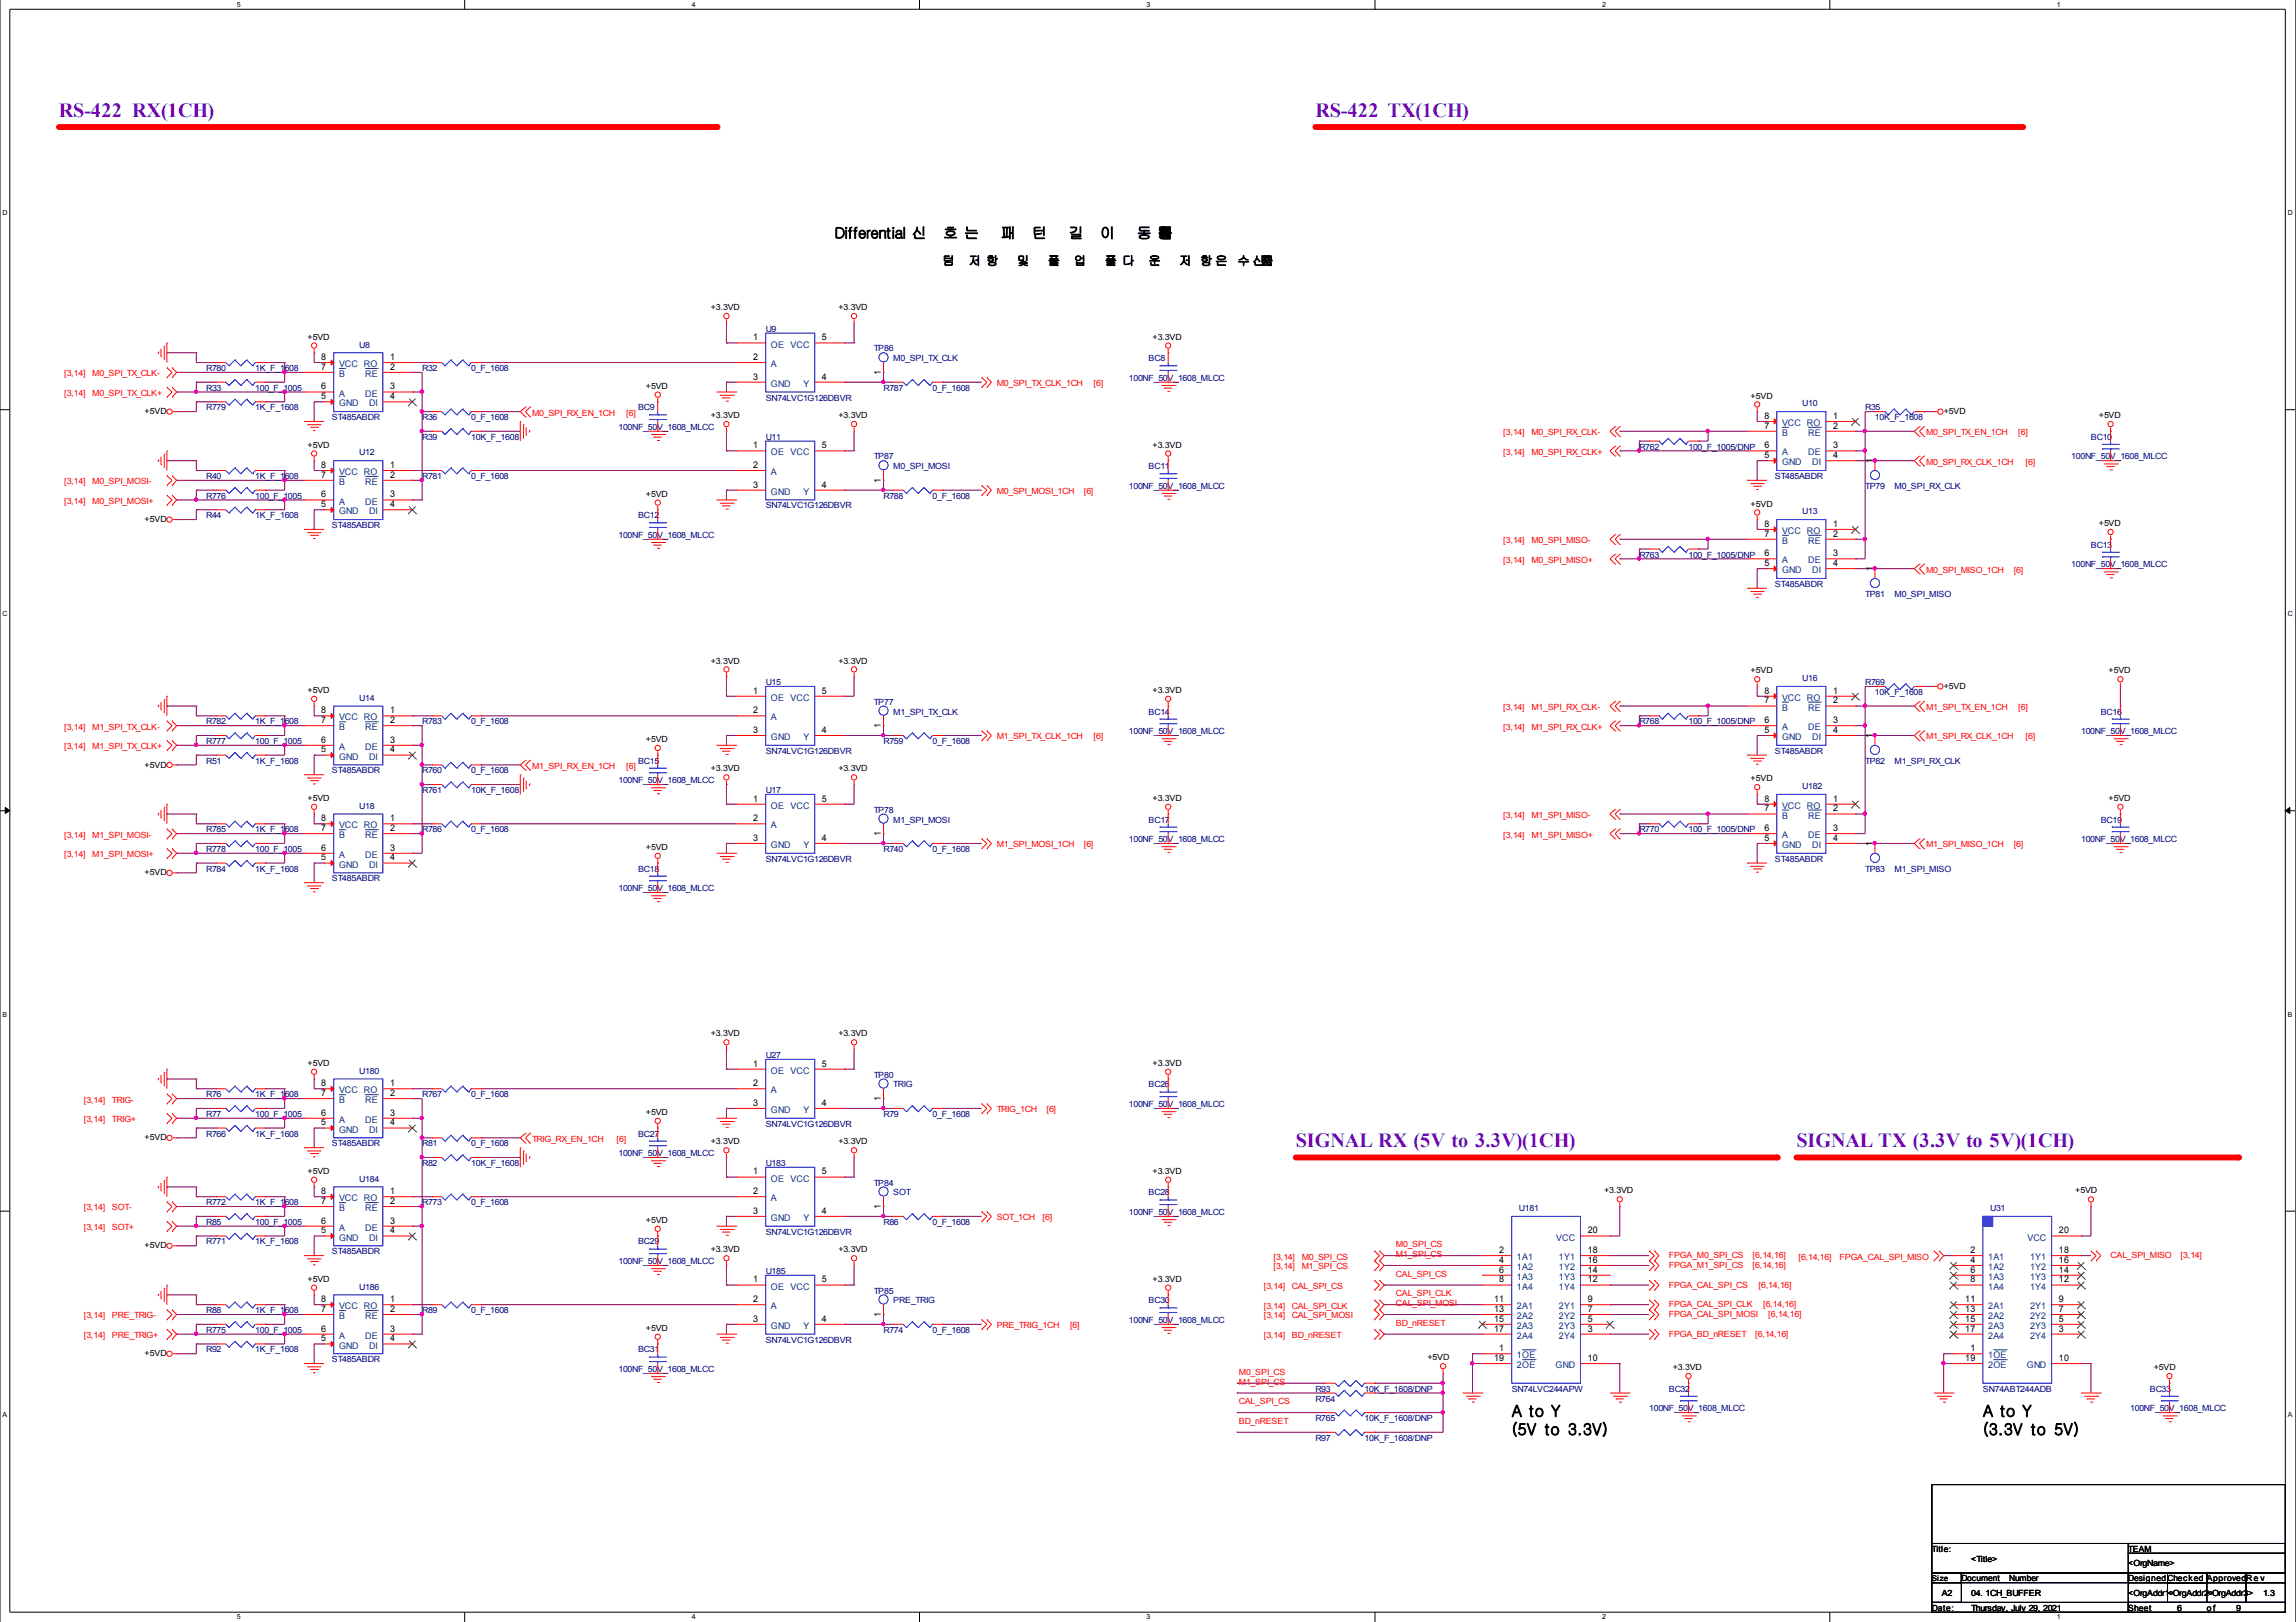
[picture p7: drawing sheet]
<svg xmlns="http://www.w3.org/2000/svg" width="297mm" height="210mm" viewBox="0 0 297 210" stroke-linecap="round" stroke-linejoin="round" font-family="sans-serif">
<defs><g id="words">
<g font-size="2.6" fill="#8000ff">
<text x="7.6" y="15.1">RS-422 RX(1CH)</text>
<text x="170.2" y="15.1">RS-422 TX(1CH)</text>
<text x="167.6" y="148.4">SIGNAL RX (5V to 3.3V)(1CH)</text>
<text x="232.4" y="148.4">SIGNAL TX (3.3V to 5V)(1CH)</text>
</g>
<g font-size="2">
<text x="195.6" y="183.3">A to Y</text>
<text x="195.6" y="185.7">(5V to 3.3V)</text>
<text x="256.5" y="183.3">A to Y</text>
<text x="256.5" y="185.7">(3.3V to 5V)</text>
</g>
<g font-size="1.9">
<text x="107.9" y="30.8">Differential 신</text>
<text x="122" y="30.8">호 는</text>
<text x="129.5" y="30.8">패</text>
<text x="133.5" y="30.8">턴</text>
<text x="138.3" y="30.8">길</text>
<text x="142.3" y="30.8">이</text>
<text x="147.1" y="30.8">동 일</text>
<text x="149.8" y="30.8">하</text>
<text x="149.8" y="30.8">게</text>
<text x="149.8" y="30.8">적</text>
<text x="149.8" y="30.8">용</text>
</g>
<g font-size="1.6">
<text x="121.9" y="34.3">텀</text>
<text x="125.3" y="34.3">저 항</text>
<text x="131.6" y="34.3">및</text>
<text x="135.5" y="34.3">풀</text>
<text x="138.9" y="34.3">업</text>
<text x="142.9" y="34.3">풀 다</text>
<text x="148.6" y="34.3">운</text>
<text x="152.6" y="34.3">저 항 은</text>
<text x="160.1" y="34.3">수 신측</text>
<text x="163.1" y="34.3">근</text>
<text x="163.1" y="34.3">처</text>
</g>
<g font-size="1.2">
<text x="41.6" y="47.9">7</text>
<text x="41.6" y="46.6">8</text>
<text x="50.5" y="46.6">1</text>
<text x="50.5" y="47.9">2</text>
<text x="97.5" y="44">1</text>
<text x="97.5" y="46.6">2</text>
<text x="106.3" y="44">5</text>
<text x="41.6" y="51.7">5</text>
<text x="41.6" y="50.4">6</text>
<text x="50.5" y="50.4">3</text>
<text x="50.5" y="51.7">4</text>
<text x="97.5" y="49.1">3</text>
<text x="106.3" y="49.1">4</text>
<text x="114" y="48.5" transform="rotate(-90 114 48.5)">1</text>
<text x="97.5" y="58">1</text>
<text x="106.3" y="58">5</text>
<text x="228.3" y="59.3">5</text>
<text x="228.3" y="58">6</text>
<text x="228.3" y="55.5">7</text>
<text x="228.3" y="54.2">8</text>
<text x="237.2" y="54.2">1</text>
<text x="237.2" y="55.5">2</text>
<text x="237.2" y="58">3</text>
<text x="237.2" y="59.3">4</text>
<text x="242.2" y="60" transform="rotate(-90 242.2 60)">1</text>
<text x="41.6" y="65.6">5</text>
<text x="41.6" y="64.4">6</text>
<text x="41.6" y="61.8">7</text>
<text x="41.6" y="60.6">8</text>
<text x="50.5" y="60.6">1</text>
<text x="50.5" y="61.8">2</text>
<text x="50.5" y="64.4">3</text>
<text x="50.5" y="65.6">4</text>
<text x="97.5" y="60.6">2</text>
<text x="97.5" y="63.1">3</text>
<text x="106.3" y="63.1">4</text>
<text x="114" y="62.5" transform="rotate(-90 114 62.5)">1</text>
<text x="228.3" y="72">6</text>
<text x="228.3" y="69.4">7</text>
<text x="228.3" y="68.2">8</text>
<text x="237.2" y="68.2">1</text>
<text x="237.2" y="69.4">2</text>
<text x="237.2" y="72">3</text>
<text x="228.3" y="73.3">5</text>
<text x="237.2" y="73.3">4</text>
<text x="242.2" y="73.9" transform="rotate(-90 242.2 73.9)">1</text>
<text x="97.5" y="89.8">1</text>
<text x="106.3" y="89.8">5</text>
<text x="228.3" y="89.8">8</text>
<text x="237.2" y="89.8">1</text>
<text x="41.6" y="93.6">7</text>
<text x="41.6" y="92.3">8</text>
<text x="50.5" y="92.3">1</text>
<text x="50.5" y="93.6">2</text>
<text x="97.5" y="92.3">2</text>
<text x="97.5" y="94.8">3</text>
<text x="106.3" y="94.8">4</text>
<text x="114" y="94.2" transform="rotate(-90 114 94.2)">1</text>
<text x="228.3" y="94.8">5</text>
<text x="228.3" y="93.6">6</text>
<text x="228.3" y="91">7</text>
<text x="237.2" y="91">2</text>
<text x="237.2" y="93.6">3</text>
<text x="237.2" y="94.8">4</text>
<text x="242.2" y="95.5" transform="rotate(-90 242.2 95.5)">1</text>
<text x="41.6" y="97.4">5</text>
<text x="41.6" y="96.1">6</text>
<text x="50.5" y="96.1">3</text>
<text x="50.5" y="97.4">4</text>
<text x="41.6" y="107.5">7</text>
<text x="41.6" y="106.3">8</text>
<text x="50.5" y="106.3">1</text>
<text x="50.5" y="107.5">2</text>
<text x="97.5" y="103.7">1</text>
<text x="97.5" y="106.3">2</text>
<text x="106.3" y="103.7">5</text>
<text x="228.3" y="107.5">6</text>
<text x="228.3" y="105">7</text>
<text x="228.3" y="103.7">8</text>
<text x="237.2" y="103.7">1</text>
<text x="237.2" y="105">2</text>
<text x="237.2" y="107.5">3</text>
<text x="41.6" y="111.4">5</text>
<text x="41.6" y="110.1">6</text>
<text x="50.5" y="110.1">3</text>
<text x="50.5" y="111.4">4</text>
<text x="97.5" y="108.8">3</text>
<text x="106.3" y="108.8">4</text>
<text x="114" y="108.2" transform="rotate(-90 114 108.2)">1</text>
<text x="228.3" y="108.8">5</text>
<text x="237.2" y="108.8">4</text>
<text x="242.2" y="109.5" transform="rotate(-90 242.2 109.5)">1</text>
<text x="41.6" y="141.8">7</text>
<text x="41.6" y="140.6">8</text>
<text x="50.5" y="140.6">1</text>
<text x="50.5" y="141.8">2</text>
<text x="97.5" y="138">1</text>
<text x="97.5" y="140.6">2</text>
<text x="97.5" y="143.1">3</text>
<text x="106.3" y="143.1">4</text>
<text x="106.3" y="138">5</text>
<text x="114" y="142.5" transform="rotate(-90 114 142.5)">1</text>
<text x="41.6" y="145.6">5</text>
<text x="41.6" y="144.4">6</text>
<text x="50.5" y="144.4">3</text>
<text x="50.5" y="145.6">4</text>
<text x="41.6" y="155.8">7</text>
<text x="41.6" y="154.5">8</text>
<text x="50.5" y="154.5">1</text>
<text x="50.5" y="155.8">2</text>
<text x="97.5" y="152">1</text>
<text x="97.5" y="154.5">2</text>
<text x="106.3" y="152">5</text>
<text x="41.6" y="159.6">5</text>
<text x="41.6" y="158.3">6</text>
<text x="50.5" y="158.3">3</text>
<text x="50.5" y="159.6">4</text>
<text x="97.5" y="157.1">3</text>
<text x="106.3" y="157.1">4</text>
<text x="114" y="156.5" transform="rotate(-90 114 156.5)">1</text>
<text x="205.4" y="159.6">20</text>
<text x="266.4" y="159.6">20</text>
<text x="97.5" y="166">1</text>
<text x="106.3" y="166">5</text>
<text x="194" y="162.2">2</text>
<text x="194" y="163.4">4</text>
<text x="194" y="164.7">6</text>
<text x="194" y="166">8</text>
<text x="205.4" y="162.2">18</text>
<text x="205.4" y="163.4">16</text>
<text x="205.4" y="164.7">14</text>
<text x="205.4" y="166">12</text>
<text x="254.9" y="162.2">2</text>
<text x="254.9" y="163.4">4</text>
<text x="254.9" y="164.7">6</text>
<text x="254.9" y="166">8</text>
<text x="266.4" y="162.2">18</text>
<text x="266.4" y="163.4">16</text>
<text x="266.4" y="164.7">14</text>
<text x="266.4" y="166">12</text>
<text x="41.6" y="173.6">5</text>
<text x="41.6" y="172.3">6</text>
<text x="41.6" y="169.8">7</text>
<text x="41.6" y="168.5">8</text>
<text x="50.5" y="168.5">1</text>
<text x="50.5" y="169.8">2</text>
<text x="50.5" y="172.3">3</text>
<text x="50.5" y="173.6">4</text>
<text x="97.5" y="168.5">2</text>
<text x="97.5" y="171">3</text>
<text x="106.3" y="171">4</text>
<text x="114" y="170.4" transform="rotate(-90 114 170.4)">1</text>
<text x="193.3" y="168.5">11</text>
<text x="193.3" y="169.8">13</text>
<text x="193.3" y="171">15</text>
<text x="193.3" y="172.3">17</text>
<text x="205.4" y="168.5">9</text>
<text x="205.4" y="169.8">7</text>
<text x="205.4" y="171">5</text>
<text x="205.4" y="172.3">3</text>
<text x="254.3" y="168.5">11</text>
<text x="254.3" y="169.8">13</text>
<text x="254.3" y="171">15</text>
<text x="254.3" y="172.3">17</text>
<text x="266.4" y="168.5">9</text>
<text x="266.4" y="169.8">7</text>
<text x="266.4" y="171">5</text>
<text x="266.4" y="172.3">3</text>
<text x="193.3" y="176.1">19</text>
<text x="194" y="174.9">1</text>
<text x="205.4" y="176.1">10</text>
<text x="254.3" y="176.1">19</text>
<text x="254.9" y="174.9">1</text>
<text x="266.4" y="176.1">10</text>
</g>
<g font-size="1.2" fill="#004080">
<text x="43.9" y="47.5">VCC RO</text>
<text x="99.7" y="45">OE</text>
<text x="99.7" y="47.5">A</text>
<text x="102.3" y="45">VCC</text>
<text x="43.9" y="52.6">GND</text>
<text x="43.9" y="51.3">A</text>
<text x="43.9" y="48.8">B</text>
<text x="47.2" y="48.8">RE</text>
<text x="47.2" y="51.3">DE</text>
<text x="47.8" y="52.6">DI</text>
<text x="99.7" y="50.1">GND</text>
<text x="104" y="50.1">Y</text>
<text x="99.7" y="58.9">OE</text>
<text x="102.3" y="58.9">VCC</text>
<text x="230.5" y="58.9">A</text>
<text x="230.5" y="56.4">B</text>
<text x="230.5" y="55.1">VCC RO</text>
<text x="233.9" y="56.4">RE</text>
<text x="233.9" y="58.9">DE</text>
<text x="43.9" y="65.3">A</text>
<text x="43.9" y="62.8">B</text>
<text x="43.9" y="61.5">VCC RO</text>
<text x="47.2" y="62.8">RE</text>
<text x="47.2" y="65.3">DE</text>
<text x="99.7" y="61.5">A</text>
<text x="99.7" y="64">GND</text>
<text x="104" y="64">Y</text>
<text x="230.5" y="60.2">GND</text>
<text x="234.4" y="60.2">DI</text>
<text x="43.9" y="66.6">GND</text>
<text x="47.8" y="66.6">DI</text>
<text x="230.5" y="70.4">B</text>
<text x="230.5" y="69.1">VCC RO</text>
<text x="233.9" y="70.4">RE</text>
<text x="230.5" y="74.2">GND</text>
<text x="230.5" y="72.9">A</text>
<text x="233.9" y="72.9">DE</text>
<text x="234.4" y="74.2">DI</text>
<text x="43.9" y="94.5">B</text>
<text x="43.9" y="93.2">VCC RO</text>
<text x="47.2" y="94.5">RE</text>
<text x="99.7" y="90.7">OE</text>
<text x="99.7" y="93.2">A</text>
<text x="99.7" y="95.8">GND</text>
<text x="102.3" y="90.7">VCC</text>
<text x="104" y="95.8">Y</text>
<text x="230.5" y="95.8">GND</text>
<text x="230.5" y="94.5">A</text>
<text x="230.5" y="92">B</text>
<text x="230.5" y="90.7">VCC RO</text>
<text x="233.9" y="92">RE</text>
<text x="233.9" y="94.5">DE</text>
<text x="234.4" y="95.8">DI</text>
<text x="43.9" y="98.3">GND</text>
<text x="43.9" y="97">A</text>
<text x="47.2" y="97">DE</text>
<text x="47.8" y="98.3">DI</text>
<text x="43.9" y="107.2">VCC RO</text>
<text x="99.7" y="104.7">OE</text>
<text x="99.7" y="107.2">A</text>
<text x="102.3" y="104.7">VCC</text>
<text x="230.5" y="105.9">B</text>
<text x="230.5" y="104.7">VCC RO</text>
<text x="233.9" y="105.9">RE</text>
<text x="43.9" y="112.3">GND</text>
<text x="43.9" y="111">A</text>
<text x="43.9" y="108.5">B</text>
<text x="47.2" y="108.5">RE</text>
<text x="47.2" y="111">DE</text>
<text x="47.8" y="112.3">DI</text>
<text x="99.7" y="109.7">GND</text>
<text x="104" y="109.7">Y</text>
<text x="230.5" y="109.7">GND</text>
<text x="230.5" y="108.5">A</text>
<text x="233.9" y="108.5">DE</text>
<text x="234.4" y="109.7">DI</text>
<text x="43.9" y="142.8">B</text>
<text x="43.9" y="141.5">VCC RO</text>
<text x="47.2" y="142.8">RE</text>
<text x="99.7" y="139">OE</text>
<text x="99.7" y="141.5">A</text>
<text x="102.3" y="139">VCC</text>
<text x="43.9" y="146.6">GND</text>
<text x="43.9" y="145.3">A</text>
<text x="47.2" y="145.3">DE</text>
<text x="47.8" y="146.6">DI</text>
<text x="99.7" y="144">GND</text>
<text x="104" y="144">Y</text>
<text x="43.9" y="155.5">VCC RO</text>
<text x="99.7" y="152.9">OE</text>
<text x="99.7" y="155.5">A</text>
<text x="102.3" y="152.9">VCC</text>
<text x="43.9" y="160.5">GND</text>
<text x="43.9" y="159.3">A</text>
<text x="43.9" y="156.7">B</text>
<text x="47.2" y="156.7">RE</text>
<text x="47.2" y="159.3">DE</text>
<text x="47.8" y="160.5">DI</text>
<text x="99.7" y="158">GND</text>
<text x="104" y="158">Y</text>
<text x="201.3" y="160.5">VCC</text>
<text x="262.3" y="160.5">VCC</text>
<text x="99.7" y="166.9">OE</text>
<text x="102.3" y="166.9">VCC</text>
<text x="196.3" y="163.1">1A1</text>
<text x="196.3" y="164.4">1A2</text>
<text x="196.3" y="165.6">1A3</text>
<text x="196.3" y="166.9">1A4</text>
<text x="201.7" y="163.1">1Y1</text>
<text x="201.7" y="164.4">1Y2</text>
<text x="201.7" y="165.6">1Y3</text>
<text x="201.7" y="166.9">1Y4</text>
<text x="257.2" y="163.1">1A1</text>
<text x="257.2" y="164.4">1A2</text>
<text x="257.2" y="165.6">1A3</text>
<text x="257.2" y="166.9">1A4</text>
<text x="262.6" y="163.1">1Y1</text>
<text x="262.6" y="164.4">1Y2</text>
<text x="262.6" y="165.6">1Y3</text>
<text x="262.6" y="166.9">1Y4</text>
<text x="43.9" y="173.2">A</text>
<text x="43.9" y="170.7">B</text>
<text x="43.9" y="169.4">VCC RO</text>
<text x="47.2" y="170.7">RE</text>
<text x="47.2" y="173.2">DE</text>
<text x="99.7" y="169.4">A</text>
<text x="99.7" y="172">GND</text>
<text x="104" y="172">Y</text>
<text x="196.3" y="169.4">2A1</text>
<text x="196.3" y="170.7">2A2</text>
<text x="196.3" y="172">2A3</text>
<text x="196.3" y="173.2">2A4</text>
<text x="201.7" y="169.4">2Y1</text>
<text x="201.7" y="170.7">2Y2</text>
<text x="201.7" y="172">2Y3</text>
<text x="201.7" y="173.2">2Y4</text>
<text x="257.2" y="169.4">2A1</text>
<text x="257.2" y="170.7">2A2</text>
<text x="257.2" y="172">2A3</text>
<text x="257.2" y="173.2">2A4</text>
<text x="262.6" y="169.4">2Y1</text>
<text x="262.6" y="170.7">2Y2</text>
<text x="262.6" y="172">2Y3</text>
<text x="262.6" y="173.2">2Y4</text>
<text x="43.9" y="174.5">GND</text>
<text x="47.8" y="174.5">DI</text>
<text x="196.3" y="175.8">1OE</text>
<text x="196.3" y="177.1">2OE</text>
<text x="201.3" y="177.1">GND</text>
<text x="257.2" y="175.8">1OE</text>
<text x="257.2" y="177.1">2OE</text>
<text x="262.2" y="177.1">GND</text>
</g>
<g font-size="1.1">
<text x="91.9" y="40.1">+3.3VD</text>
<text x="108.5" y="40.1">+3.3VD</text>
<text x="39.8" y="44">+5VD</text>
<text x="149.1" y="44">+3.3VD</text>
<text x="18.7" y="53.6">+5VD</text>
<text x="83.6" y="50.3">+5VD</text>
<text x="226.5" y="51.6">+5VD</text>
<text x="251.5" y="53.6">+5VD</text>
<text x="39.8" y="57.9">+5VD</text>
<text x="91.9" y="54.1">+3.3VD</text>
<text x="108.5" y="54.1">+3.3VD</text>
<text x="149.1" y="57.9">+3.3VD</text>
<text x="271.5" y="54.1">+5VD</text>
<text x="83.6" y="64.3">+5VD</text>
<text x="226.5" y="65.5">+5VD</text>
<text x="18.7" y="67.6">+5VD</text>
<text x="271.5" y="68.1">+5VD</text>
<text x="39.8" y="89.7">+5VD</text>
<text x="91.9" y="85.9">+3.3VD</text>
<text x="108.5" y="85.9">+3.3VD</text>
<text x="149.1" y="89.7">+3.3VD</text>
<text x="226.5" y="87.1">+5VD</text>
<text x="251.5" y="89.2">+5VD</text>
<text x="272.8" y="87.1">+5VD</text>
<text x="18.7" y="99.3">+5VD</text>
<text x="83.6" y="96">+5VD</text>
<text x="91.9" y="99.8">+3.3VD</text>
<text x="108.5" y="99.8">+3.3VD</text>
<text x="226.5" y="101.1">+5VD</text>
<text x="39.8" y="103.6">+5VD</text>
<text x="149.1" y="103.6">+3.3VD</text>
<text x="272.8" y="103.6">+5VD</text>
<text x="18.7" y="113.3">+5VD</text>
<text x="83.6" y="110">+5VD</text>
<text x="39.8" y="137.9">+5VD</text>
<text x="91.9" y="134.1">+3.3VD</text>
<text x="108.5" y="134.1">+3.3VD</text>
<text x="149.1" y="137.9">+3.3VD</text>
<text x="18.7" y="147.6">+5VD</text>
<text x="83.6" y="144.3">+5VD</text>
<text x="91.9" y="148.1">+3.3VD</text>
<text x="108.5" y="148.1">+3.3VD</text>
<text x="39.8" y="151.9">+5VD</text>
<text x="149.1" y="151.9">+3.3VD</text>
<text x="207.5" y="154.4">+3.3VD</text>
<text x="268.5" y="154.4">+5VD</text>
<text x="18.7" y="161.6">+5VD</text>
<text x="83.6" y="158.3">+5VD</text>
<text x="39.8" y="165.9">+5VD</text>
<text x="91.9" y="162.1">+3.3VD</text>
<text x="108.5" y="162.1">+3.3VD</text>
<text x="149.1" y="165.9">+3.3VD</text>
<text x="83.6" y="172.2">+5VD</text>
<text x="18.7" y="175.5">+5VD</text>
<text x="184.7" y="176">+5VD</text>
<text x="216.4" y="177.3">+3.3VD</text>
<text x="278.6" y="177.3">+5VD</text>
<text x="249.9" y="200.8">Title:</text>
<text x="255" y="202.1">&lt;Title&gt;</text>
<text x="275.3" y="200.8">TEAM</text>
<text x="275.3" y="202.7">&lt;OrgName&gt;</text>
<text x="249.9" y="208.5">Date:</text>
<text x="251.2" y="206.5">A2</text>
<text x="253.7" y="204.7">Document</text>
<text x="255" y="206.5">04. 1CH_BUFFER</text>
<text x="255" y="208.5">Thursday, July 29, 2021</text>
<text x="259.9" y="204.7">Number</text>
<text x="275.3" y="208.5">Sheet</text>
<text x="275.3" y="204.7">DesignedChecked ApprovedR e v</text>
<text x="275.3" y="206.5">&lt;OrgAddr1&gt;</text>
<text x="280.4" y="206.5">&lt;OrgAddr2&gt;</text>
<text x="281.7" y="208.5">6</text>
<text x="285.5" y="208.5">o f</text>
<text x="285.5" y="206.5">&lt;OrgAddr3&gt;</text>
<text x="289.3" y="208.5">9</text>
<text x="292.8" y="206.5">1.3</text>
</g>
<g font-size="1.1" fill="#000080">
<text x="46.5" y="45">U8</text>
<text x="99.1" y="42.9">U9</text>
<text x="113" y="45.5">TP86</text>
<text x="115.6" y="46.8">M0_SPI_TX_CLK</text>
<text x="148.6" y="46.8">BC8</text>
<text x="26.7" y="48">R780</text>
<text x="26.7" y="53.1">R779</text>
<text x="26.7" y="50.6">R33</text>
<text x="33" y="48">1K_F_1608</text>
<text x="33" y="53.1">1K_F_1608</text>
<text x="33" y="50.6">100_F_1005</text>
<text x="54.6" y="48">R32</text>
<text x="61" y="48">0_F_1608</text>
<text x="82.5" y="53.1">BC9</text>
<text x="99.1" y="51.8">SN74LVC1G126DBVR</text>
<text x="114.3" y="50.6">R787</text>
<text x="120.6" y="50.6">0_F_1608</text>
<text x="146" y="49.3">100NF_50V_1608_MLCC</text>
<text x="233.2" y="52.6">U10</text>
<text x="241.3" y="53.1">R35</text>
<text x="42.9" y="54.4">ST485ABDR</text>
<text x="46.5" y="58.9">U12</text>
<text x="54.6" y="56.9">R39</text>
<text x="54.6" y="54.4">R36</text>
<text x="61" y="56.9">10K_F_1608</text>
<text x="61" y="54.4">0_F_1608</text>
<text x="80" y="55.6">100NF_50V_1608_MLCC</text>
<text x="99.1" y="56.9">U11</text>
<text x="113" y="59.5">TP87</text>
<text x="212.1" y="58.2">R762</text>
<text x="218.4" y="58.2">100_F_1005/DNP</text>
<text x="242.6" y="54.4">10K_F_1608</text>
<text x="268" y="59.5">100NF_50V_1608_MLCC</text>
<text x="270.5" y="56.9">BC10</text>
<text x="26.7" y="64.5">R776</text>
<text x="26.7" y="62">R40</text>
<text x="33" y="64.5">100_F_1005</text>
<text x="33" y="62">1K_F_1608</text>
<text x="54.6" y="62">R781</text>
<text x="61" y="62">0_F_1608</text>
<text x="99.1" y="65.8">SN74LVC1G126DBVR</text>
<text x="114.3" y="64.5">R788</text>
<text x="115.6" y="60.7">M0_SPI_MOSI</text>
<text x="120.6" y="64.5">0_F_1608</text>
<text x="146" y="63.3">100NF_50V_1608_MLCC</text>
<text x="148.6" y="60.7">BC11</text>
<text x="229.6" y="62">ST485ABDR</text>
<text x="241.3" y="63.3">TP79</text>
<text x="245.1" y="63.3">M0_SPI_RX_CLK</text>
<text x="26.7" y="67.1">R44</text>
<text x="33" y="67.1">1K_F_1608</text>
<text x="42.9" y="68.3">ST485ABDR</text>
<text x="80" y="69.6">100NF_50V_1608_MLCC</text>
<text x="82.5" y="67.1">BC12</text>
<text x="233.2" y="66.6">U13</text>
<text x="270.5" y="70.9">BC13</text>
<text x="212.1" y="72.2">R763</text>
<text x="218.4" y="72.2">100_F_1005/DNP</text>
<text x="229.6" y="76">ST485ABDR</text>
<text x="241.3" y="77.2">TP81</text>
<text x="245.1" y="77.2">M0_SPI_MISO</text>
<text x="268" y="73.4">100NF_50V_1608_MLCC</text>
<text x="99.1" y="88.7">U15</text>
<text x="233.2" y="88.2">U16</text>
<text x="241.3" y="88.7">R769</text>
<text x="242.6" y="89.9">10K_F_1608</text>
<text x="26.7" y="93.7">R782</text>
<text x="33" y="93.7">1K_F_1608</text>
<text x="46.5" y="90.7">U14</text>
<text x="54.6" y="93.7">R783</text>
<text x="61" y="93.7">0_F_1608</text>
<text x="113" y="91.2">TP77</text>
<text x="115.6" y="92.5">M1_SPI_TX_CLK</text>
<text x="146" y="95">100NF_50V_1608_MLCC</text>
<text x="148.6" y="92.5">BC14</text>
<text x="212.1" y="93.7">R768</text>
<text x="218.4" y="93.7">100_F_1005/DNP</text>
<text x="269.2" y="95">100NF_50V_1608_MLCC</text>
<text x="271.8" y="92.5">BC16</text>
<text x="26.7" y="96.3">R777</text>
<text x="26.7" y="98.8">R51</text>
<text x="33" y="96.3">100_F_1005</text>
<text x="33" y="98.8">1K_F_1608</text>
<text x="42.9" y="100.1">ST485ABDR</text>
<text x="54.6" y="100.1">R760</text>
<text x="61" y="100.1">0_F_1608</text>
<text x="80" y="101.4">100NF_50V_1608_MLCC</text>
<text x="82.5" y="98.8">BC15</text>
<text x="99.1" y="97.6">SN74LVC1G126DBVR</text>
<text x="114.3" y="96.3">R759</text>
<text x="120.6" y="96.3">0_F_1608</text>
<text x="229.6" y="97.6">ST485ABDR</text>
<text x="241.3" y="98.8">TP82</text>
<text x="245.1" y="98.8">M1_SPI_RX_CLK</text>
<text x="26.7" y="107.7">R785</text>
<text x="33" y="107.7">1K_F_1608</text>
<text x="46.5" y="104.7">U18</text>
<text x="54.6" y="102.6">R761</text>
<text x="54.6" y="107.7">R786</text>
<text x="61" y="102.6">10K_F_1608</text>
<text x="61" y="107.7">0_F_1608</text>
<text x="99.1" y="102.6">U17</text>
<text x="113" y="105.2">TP78</text>
<text x="115.6" y="106.4">M1_SPI_MOSI</text>
<text x="148.6" y="106.4">BC17</text>
<text x="212.1" y="107.7">R770</text>
<text x="218.4" y="107.7">100_F_1005/DNP</text>
<text x="233.2" y="102.1">U182</text>
<text x="271.8" y="106.4">BC19</text>
<text x="26.7" y="110.3">R778</text>
<text x="26.7" y="112.8">R784</text>
<text x="33" y="110.3">100_F_1005</text>
<text x="33" y="112.8">1K_F_1608</text>
<text x="82.5" y="112.8">BC18</text>
<text x="99.1" y="111.5">SN74LVC1G126DBVR</text>
<text x="114.3" y="110.3">R740</text>
<text x="120.6" y="110.3">0_F_1608</text>
<text x="146" y="109">100NF_50V_1608_MLCC</text>
<text x="229.6" y="111.5">ST485ABDR</text>
<text x="241.3" y="112.8">TP83</text>
<text x="245.1" y="112.8">M1_SPI_MISO</text>
<text x="269.2" y="109">100NF_50V_1608_MLCC</text>
<text x="42.9" y="114.1">ST485ABDR</text>
<text x="80" y="115.3">100NF_50V_1608_MLCC</text>
<text x="99.1" y="136.9">U27</text>
<text x="26.7" y="142">R76</text>
<text x="33" y="142">1K_F_1608</text>
<text x="46.5" y="139">U180</text>
<text x="54.6" y="142">R767</text>
<text x="61" y="142">0_F_1608</text>
<text x="113" y="139.5">TP80</text>
<text x="115.6" y="140.7">TRIG</text>
<text x="146" y="143.3">100NF_50V_1608_MLCC</text>
<text x="148.6" y="140.7">BC26</text>
<text x="26.7" y="144.5">R77</text>
<text x="26.7" y="147.1">R766</text>
<text x="33" y="144.5">100_F_1005</text>
<text x="33" y="147.1">1K_F_1608</text>
<text x="42.9" y="148.4">ST485ABDR</text>
<text x="54.6" y="148.4">R81</text>
<text x="61" y="148.4">0_F_1608</text>
<text x="80" y="149.6">100NF_50V_1608_MLCC</text>
<text x="82.5" y="147.1">BC27</text>
<text x="99.1" y="145.8">SN74LVC1G126DBVR</text>
<text x="114.3" y="144.5">R79</text>
<text x="120.6" y="144.5">0_F_1608</text>
<text x="26.7" y="156">R772</text>
<text x="33" y="156">1K_F_1608</text>
<text x="46.5" y="152.9">U184</text>
<text x="54.6" y="156">R773</text>
<text x="54.6" y="150.9">R82</text>
<text x="61" y="156">0_F_1608</text>
<text x="61" y="150.9">10K_F_1608</text>
<text x="99.1" y="150.9">U183</text>
<text x="113" y="153.4">TP84</text>
<text x="115.6" y="154.7">SOT</text>
<text x="148.6" y="154.7">BC28</text>
<text x="26.7" y="158.5">R85</text>
<text x="26.7" y="161.1">R771</text>
<text x="33" y="158.5">100_F_1005</text>
<text x="33" y="161.1">1K_F_1608</text>
<text x="82.5" y="161.1">BC29</text>
<text x="99.1" y="159.8">SN74LVC1G126DBVR</text>
<text x="114.3" y="158.5">R86</text>
<text x="120.6" y="158.5">0_F_1608</text>
<text x="146" y="157.2">100NF_50V_1608_MLCC</text>
<text x="196.5" y="156.7">U181</text>
<text x="257.5" y="156.7">U31</text>
<text x="42.9" y="162.3">ST485ABDR</text>
<text x="46.5" y="166.9">U186</text>
<text x="80" y="163.6">100NF_50V_1608_MLCC</text>
<text x="99.1" y="164.9">U185</text>
<text x="113" y="167.4">TP85</text>
<text x="26.7" y="169.9">R88</text>
<text x="26.7" y="172.5">R775</text>
<text x="33" y="169.9">1K_F_1608</text>
<text x="33" y="172.5">100_F_1005</text>
<text x="54.6" y="169.9">R89</text>
<text x="61" y="169.9">0_F_1608</text>
<text x="99.1" y="173.8">SN74LVC1G126DBVR</text>
<text x="114.3" y="172.5">R774</text>
<text x="115.6" y="168.7">PRE_TRIG</text>
<text x="120.6" y="172.5">0_F_1608</text>
<text x="146" y="171.2">100NF_50V_1608_MLCC</text>
<text x="148.6" y="168.7">BC30</text>
<text x="26.7" y="175">R92</text>
<text x="33" y="175">1K_F_1608</text>
<text x="42.9" y="176.3">ST485ABDR</text>
<text x="80" y="177.6">100NF_50V_1608_MLCC</text>
<text x="82.5" y="175">BC31</text>
<text x="170.2" y="181.4">R764</text>
<text x="170.2" y="180.1">R93</text>
<text x="170.2" y="183.9">R765</text>
<text x="176.5" y="180.1">10K_F_1608/DNP</text>
<text x="176.5" y="183.9">10K_F_1608/DNP</text>
<text x="195.6" y="180.1">SN74LVC244APW</text>
<text x="213.4" y="182.6">100NF_50V_1608_MLCC</text>
<text x="215.9" y="180.1">BC32</text>
<text x="256.5" y="180.1">SN74ABT244ADB</text>
<text x="275.6" y="182.6">100NF_50V_1608_MLCC</text>
<text x="278.1" y="180.1">BC33</text>
<text x="170.2" y="186.5">R97</text>
<text x="176.5" y="186.5">10K_F_1608/DNP</text>
</g>
<g font-size="1.1" fill="#f00">
<text x="8.3" y="48.7">[3,14]</text>
<text x="8.3" y="51.2">[3,14]</text>
<text x="11.9" y="48.7">M0_SPI_TX_CLK-</text>
<text x="11.9" y="51.2">M0_SPI_TX_CLK+</text>
<text x="68.8" y="53.8">M0_SPI_RX_EN_1CH</text>
<text x="81" y="53.8">[6]</text>
<text x="128.9" y="50">M0_SPI_TX_CLK_1CH</text>
<text x="141.5" y="50">[6]</text>
<text x="194.5" y="56.3">[3,14]</text>
<text x="194.5" y="58.9">[3,14]</text>
<text x="198.1" y="56.3">M0_SPI_RX_CLK-</text>
<text x="198.1" y="58.9">M0_SPI_RX_CLK+</text>
<text x="249.2" y="56.3">M0_SPI_TX_EN_1CH</text>
<text x="261.1" y="56.3">[6]</text>
<text x="8.3" y="62.7">[3,14]</text>
<text x="8.3" y="65.2">[3,14]</text>
<text x="11.9" y="62.7">M0_SPI_MOSI-</text>
<text x="11.9" y="65.2">M0_SPI_MOSI+</text>
<text x="128.9" y="63.9">M0_SPI_MOSI_1CH</text>
<text x="140.2" y="63.9">[6]</text>
<text x="249.2" y="60.1">M0_SPI_RX_CLK_1CH</text>
<text x="262" y="60.1">[6]</text>
<text x="194.5" y="70.3">[3,14]</text>
<text x="198.1" y="70.3">M0_SPI_MISO-</text>
<text x="194.5" y="72.8">[3,14]</text>
<text x="198.1" y="72.8">M0_SPI_MISO+</text>
<text x="249.2" y="74.1">M0_SPI_MISO_1CH</text>
<text x="260.5" y="74.1">[6]</text>
<text x="8.3" y="94.4">[3,14]</text>
<text x="11.9" y="94.4">M1_SPI_TX_CLK-</text>
<text x="128.9" y="95.7">M1_SPI_TX_CLK_1CH</text>
<text x="141.5" y="95.7">[6]</text>
<text x="194.5" y="94.4">[3,14]</text>
<text x="194.5" y="91.9">[3,14]</text>
<text x="198.1" y="94.4">M1_SPI_RX_CLK+</text>
<text x="198.1" y="91.9">M1_SPI_RX_CLK-</text>
<text x="249.2" y="95.7">M1_SPI_RX_CLK_1CH</text>
<text x="249.2" y="91.9">M1_SPI_TX_EN_1CH</text>
<text x="261.1" y="91.9">[6]</text>
<text x="262" y="95.7">[6]</text>
<text x="8.3" y="97">[3,14]</text>
<text x="11.9" y="97">M1_SPI_TX_CLK+</text>
<text x="68.8" y="99.5">M1_SPI_RX_EN_1CH</text>
<text x="81" y="99.5">[6]</text>
<text x="194.5" y="105.8">[3,14]</text>
<text x="198.1" y="105.8">M1_SPI_MISO-</text>
<text x="8.3" y="108.4">[3,14]</text>
<text x="8.3" y="110.9">[3,14]</text>
<text x="11.9" y="108.4">M1_SPI_MOSI-</text>
<text x="11.9" y="110.9">M1_SPI_MOSI+</text>
<text x="128.9" y="109.7">M1_SPI_MOSI_1CH</text>
<text x="140.2" y="109.7">[6]</text>
<text x="194.5" y="108.4">[3,14]</text>
<text x="198.1" y="108.4">M1_SPI_MISO+</text>
<text x="249.2" y="109.7">M1_SPI_MISO_1CH</text>
<text x="260.5" y="109.7">[6]</text>
<text x="10.8" y="142.7">[3,14]</text>
<text x="14.5" y="142.7">TRIG-</text>
<text x="128.9" y="143.9">TRIG_1CH</text>
<text x="135.4" y="143.9">[6]</text>
<text x="10.8" y="145.2">[3,14]</text>
<text x="14.5" y="145.2">TRIG+</text>
<text x="68.8" y="147.8">TRIG_RX_EN_1CH</text>
<text x="79.8" y="147.8">[6]</text>
<text x="10.8" y="156.6">[3,14]</text>
<text x="10.8" y="159.2">[3,14]</text>
<text x="14.5" y="156.6">SOT-</text>
<text x="14.5" y="159.2">SOT+</text>
<text x="128.9" y="157.9">SOT_1CH</text>
<text x="134.9" y="157.9">[6]</text>
<text x="180.6" y="161.4">M0_SPI_CS</text>
<text x="163.5" y="166.8">[3,14]</text>
<text x="164.8" y="164.3">[3,14]</text>
<text x="164.8" y="163">[3,14]</text>
<text x="167.1" y="166.8">CAL_SPI_CS</text>
<text x="168.4" y="164.3">M1_SPI_CS</text>
<text x="168.4" y="163">M0_SPI_CS</text>
<text x="180.6" y="165.2">CAL_SPI_CS</text>
<text x="180.6" y="162.7">M1_SPI_CS</text>
<text x="180.6" y="167.7">CAL_SPI_CLK</text>
<text x="215.9" y="166.6">FPGA_CAL_SPI_CS</text>
<text x="215.9" y="164.1">FPGA_M1_SPI_CS</text>
<text x="215.9" y="162.8">FPGA_M0_SPI_CS</text>
<text x="226.7" y="164.1">[6,14,16]</text>
<text x="226.7" y="162.8">[6,14,16]</text>
<text x="227.5" y="166.6">[6,14,16]</text>
<text x="232.7" y="163">[6,14,16]</text>
<text x="238" y="163">FPGA_CAL_SPI_MISO</text>
<text x="273" y="162.8">CAL_SPI_MISO</text>
<text x="282.1" y="162.8">[3,14]</text>
<text x="10.8" y="170.6">[3,14]</text>
<text x="10.8" y="173.2">[3,14]</text>
<text x="14.5" y="170.6">PRE_TRIG-</text>
<text x="14.5" y="173.2">PRE_TRIG+</text>
<text x="128.9" y="171.9">PRE_TRIG_1CH</text>
<text x="138.4" y="171.9">[6]</text>
<text x="163.5" y="170.6">[3,14]</text>
<text x="163.5" y="169.3">[3,14]</text>
<text x="163.5" y="173.2">[3,14]</text>
<text x="167.1" y="170.6">CAL_SPI_MOSI</text>
<text x="167.1" y="169.3">CAL_SPI_CLK</text>
<text x="167.1" y="173.2">BD_nRESET</text>
<text x="180.6" y="169">CAL_SPI_MOSI</text>
<text x="180.6" y="171.5">BD_nRESET</text>
<text x="215.9" y="169.2">FPGA_CAL_SPI_CLK</text>
<text x="215.9" y="170.4">FPGA_CAL_SPI_MOSI</text>
<text x="215.9" y="173">FPGA_BD_nRESET</text>
<text x="227.1" y="173">[6,14,16]</text>
<text x="228.1" y="169.2">[6,14,16]</text>
<text x="228.8" y="170.4">[6,14,16]</text>
<text x="160.3" y="177.9">M0_SPI_CS</text>
<text x="160.3" y="179.2">M1_SPI_CS</text>
<text x="160.3" y="181.7">CAL_SPI_CS</text>
<text x="160.3" y="184.2">BD_nRESET</text>
</g>
<text font-size="1" x="249.9" y="204.6">Size</text>
<g font-size=".9">
<text x="30.6" y=".9">5</text>
<text x="89.5" y=".9">4</text>
<text x="148.3" y=".9">3</text>
<text x="207.3" y=".9">2</text>
<text x="266.1" y=".9">1</text>
<text x=".3" y="27.9">D</text>
<text x="296" y="27.9">D</text>
<text x=".3" y="79.7">C</text>
<text x="296" y="79.7">C</text>
<text x=".3" y="131.6">B</text>
<text x="296" y="131.6">B</text>
<text x=".3" y="183.4">A</text>
<text x="296" y="183.4">A</text>
<text x="30.6" y="209.6">5</text>
<text x="89.5" y="209.6">4</text>
<text x="148.3" y="209.6">3</text>
<text x="207.3" y="209.6">2</text>
<text x="266.1" y="209.6">1</text>
</g>
</g></defs>
<path d="M0 -.1v210M296.9 -.1v210M1.3 1.2h294.4v207.4h-294.4z" fill="none" stroke="#000" stroke-width=".13"/>
<g fill="#fff">
<path d="M30.6 .1h.4v.9h-.4z"/>
<path d="M30.6 208.8h.4v.9h-.4z"/>
</g>
<path d="M60.1 -.1v1.3M60.1 208.6v1.3" fill="none" stroke="#000" stroke-width=".13"/>
<g fill="#fff">
<path d="M89.5 .1h.3v.9h-.3z"/>
<path d="M89.5 208.8h.3v.9h-.3z"/>
</g>
<path d="M119 -.1v1.3M119 208.6v1.3" fill="none" stroke="#000" stroke-width=".13"/>
<g fill="#fff">
<path d="M148.3 .1h.4v.9h-.4z"/>
<path d="M148.3 208.8h.4v.9h-.4z"/>
</g>
<path d="M177.9 -.1v1.3M177.9 208.6v1.3" fill="none" stroke="#000" stroke-width=".13"/>
<g fill="#fff">
<path d="M207.3 .1h.3v.9h-.3z"/>
<path d="M207.3 208.8h.3v.9h-.3z"/>
</g>
<path d="M236.7 -.1v1.3M236.7 208.6v1.3" fill="none" stroke="#000" stroke-width=".13"/>
<g fill="#fff">
<path d="M266.1 .1h.3v.9h-.3z"/>
<path d="M266.1 208.8h.3v.9h-.3z"/>
<path d="M.3 27.1h.5v.9h-.5z"/>
<path d="M296 27.1h.5v.9h-.5z"/>
<path d="M.3 78.9h.5v1h-.5z"/>
<path d="M296 78.9h.5v1h-.5z"/>
</g>
<path d="M0 53h1.3M295.7 53h1.2" fill="none" stroke="#000" stroke-width=".13"/>
<g fill="#fff">
<path d="M.3 130.8h.5v1h-.5z"/>
<path d="M296 130.8h.4v1h-.4z"/>
</g>
<path d="M0 104.9h1.3M295.7 104.9h1.2" fill="none" stroke="#000" stroke-width=".13"/>
<path d="M.7 104.5l.6 .4-.6 .4zM295.7 104.9l.5-.4v.8z" fill="#000" stroke="#000" stroke-width=".13"/>
<g fill="#fff">
<path d="M.3 182.6h.5v1h-.5z"/>
<path d="M296 182.6h.5v1h-.5z"/>
</g>
<path d="M0 156.7h1.3M295.7 156.7h1.2" fill="none" stroke="#000" stroke-width=".13"/>
<path d="M232.4 149.8h57.2" fill="none" stroke="#f00" stroke-width=".76"/>
<circle cx="289.6" cy="149.8" r=".38" fill="#f00"/>
<path d="M167.6 149.8h62.3" fill="none" stroke="#f00" stroke-width=".76"/>
<circle cx="229.9" cy="149.8" r=".38" fill="#f00"/>
<path d="M170.2 16.4h91.4" fill="none" stroke="#f00" stroke-width=".76"/>
<circle cx="261.6" cy="16.4" r=".38" fill="#f00"/>
<path d="M7.6 16.4h85.1" fill="none" stroke="#f00" stroke-width=".76"/>
<circle cx="92.7" cy="16.4" r=".38" fill="#f00"/>
<g fill="none" stroke="#800040" stroke-width=".13">
<path d="M21.6 45.6h.1M21.6 59.6h.1M21.6 59.6h3.8M21.6 45.6h3.8M22.9 48.2h.1M22.9 50.7h.1M22.9 53.3h.1M22.9 48.2h16.5M22.9 50.7h16.5M25.4 49.5h.1M25.4 50.7h.1M25.4 45.6h.1"/>
<path d="M25.4 52h.1M25.4 46.9h.1M25.4 59.6h.1M25.4 52v1.3h-2.5M25.4 45.6v1.3M25.4 49.5v1.2M25.4 59.6v1.3M25.4 49.5h2.5M25.4 52h2.5M25.4 46.9h2.5M34.3 49.5h.1M34.3 52h.1"/>
<path d="M34.3 46.9h.1M34.3 46.9h2.5M36.8 48.2h.1M36.8 50.7h.1M36.8 46.9h.1M36.8 46.9v2.6h-2.5M36.8 50.7v1.3h-2.5M40.6 46.9h.1M40.6 45.6h.1M40.6 54.5h.1M40.6 52h.1M40.6 59.6h.1"/>
<path d="M40.6 45.6v1.3M40.6 52v2.5M40.6 59.6v1.3M40.6 52h1.3M40.6 46.9h1.3M53.3 48.2h.1M53.3 46.9h.1M53.3 50.7h.1M53.3 48.2h1.3v16.5M53.3 50.7h1.3M53.3 46.9h2.6M54.6 55.8h.1"/>
<path d="M54.6 50.7h.1M54.6 53.3h.1M54.6 55.8h1.3M54.6 53.3h1.3M62.2 53.3h.1M62.2 46.9h.1M62.2 55.8h.1M62.2 55.8h5.1M62.2 53.3h5.1M62.2 46.9h33M94 44.4h.1M94 49.5h.1"/>
<path d="M94 58.3h.1M94 41.8v2.6M94 49.5v1.2M94 55.8v2.5M94 58.3h1.2M94 49.5h1.2M94 44.4h1.2M109.2 44.4h.1M109.2 49.5h.1M109.2 58.3h.1M109.2 58.3h1.3M109.2 49.5h6.4"/>
<path d="M109.2 44.4h1.3M110.5 44.4h.1M110.5 58.3h.1M110.5 41.8v2.6M110.5 55.8v2.5M114.3 48.2h.1M114.3 49.5h.1M114.3 48.2v1.3M121.9 49.5h.1M121.9 49.5h5.1M209.5 55.8h.1M209.5 58.3h.1"/>
<path d="M209.5 55.8h16.6M209.5 58.3h16.6M212.1 57.1h.1M212.1 58.3h.1M212.1 57.1h1.3M212.1 57.1v1.2M219.7 57.1h.1M221 55.8h.1M221 55.8v1.3h-1.3M227.3 59.6h.1M227.3 53.3h.1M227.3 54.5h.1"/>
<path d="M227.3 59.6h1.3M227.3 53.3v1.2M227.3 59.6v2.6M227.3 54.5h1.3M240 59.6h.1M240 55.8h.1M240 58.3h.1M240 55.8h7.6M240 58.3h1.3M240 59.6h7.6M241.3 53.3h.1M241.3 55.8h.1"/>
<path d="M241.3 58.3h.1M241.3 53.3h1.3M241.3 53.3v19h-1.3M242.6 59.6h.1M248.9 53.3h.1M248.9 53.3h1.3M22.9 62.2h.1M22.9 64.7h.1M22.9 67.2h.1M22.9 62.2h16.5M22.9 64.7h16.5M25.4 63.4h.1"/>
<path d="M25.4 64.7h.1M25.4 66h.1M25.4 60.9h.1M25.4 63.4v1.3M25.4 66v1.2h-2.5M25.4 63.4h2.5M25.4 66h2.5M25.4 60.9h2.5M34.3 63.4h.1M34.3 66h.1M34.3 60.9h.1M34.3 60.9h2.5"/>
<path d="M36.8 62.2h.1M36.8 64.7h.1M36.8 60.9h.1M36.8 60.9v2.5h-2.5M36.8 64.7v1.3h-2.5M40.6 60.9h.1M40.6 68.5h.1M40.6 66h.1M40.6 66v2.5M40.6 66h1.3M40.6 60.9h1.3M53.3 62.2h.1"/>
<path d="M53.3 60.9h.1M53.3 64.7h.1M53.3 62.2h1.3M53.3 64.7h1.3M53.3 60.9h2.6M54.6 64.7h.1M62.2 60.9h.1M62.2 60.9h33M94 63.4h.1M94 63.4v1.3M94 63.4h1.2M109.2 63.4h.1"/>
<path d="M109.2 63.4h6.4M114.3 62.2h.1M114.3 63.4h.1M114.3 62.2v1.2M121.9 63.4h.1M121.9 63.4h5.1M209.5 69.8h.1M209.5 72.3h.1M209.5 69.8h16.6M209.5 72.3h16.6M212.1 71h.1M212.1 72.3h.1"/>
<path d="M212.1 71v1.3M212.1 71h1.3M219.7 71h.1M221 69.8h.1M221 69.8v1.2h-1.3M227.3 73.6h.1M227.3 67.2h.1M227.3 68.5h.1M227.3 67.2v1.3M227.3 73.6v2.5M227.3 73.6h1.3M227.3 68.5h1.3"/>
<path d="M240 73.6h.1M240 69.8h.1M240 72.3h.1M240 69.8h1.3M240 73.6h7.6M241.3 69.8h.1M242.6 73.6h.1M21.6 91.4h.1M21.6 91.4h3.8M22.9 93.9h.1M22.9 96.4h.1M22.9 99h.1"/>
<path d="M22.9 93.9h16.5M22.9 96.4h16.5M25.4 95.2h.1M25.4 96.4h.1M25.4 91.4h.1M25.4 97.7h.1M25.4 92.6h.1M25.4 92.6h2.5M25.4 95.2h2.5M25.4 91.4v1.2M25.4 95.2v1.2M25.4 97.7v1.3h-2.5"/>
<path d="M25.4 97.7h2.5M34.3 95.2h.1M34.3 97.7h.1M34.3 92.6h.1M34.3 92.6h2.5M36.8 93.9h.1M36.8 96.4h.1M36.8 92.6h.1M36.8 92.6v2.6h-2.5M36.8 96.4v1.3h-2.5M40.6 92.6h.1M40.6 91.4h.1"/>
<path d="M40.6 97.7h.1M40.6 92.6h1.3M40.6 91.4v1.2M40.6 97.7v2.6M40.6 97.7h1.3M53.3 93.9h.1M53.3 92.6h.1M53.3 96.4h.1M53.3 92.6h2.6M53.3 93.9h1.3M53.3 96.4h1.3M54.6 99h.1"/>
<path d="M54.6 93.9h.1M54.6 96.4h.1M54.6 93.9v16.5h-1.3M54.6 99h1.3M62.2 92.6h.1M62.2 99h.1M62.2 92.6h33M62.2 99h5.1M94 90.1h.1M94 87.6h.1M94 95.2h.1M94 90.1h1.2"/>
<path d="M94 87.6v2.5M94 95.2v1.2M94 95.2h1.2M109.2 90.1h.1M109.2 95.2h.1M109.2 95.2h6.4M110.5 87.6h.1M110.5 87.6v2.5h-1.3M114.3 93.9h.1M114.3 95.2h.1M114.3 93.9v1.3M121.9 95.2h.1"/>
<path d="M121.9 95.2h5.1M209.5 93.9h.1M209.5 91.4h.1M209.5 93.9h16.6M209.5 91.4h16.6M212.1 93.9h.1M212.1 92.6h.1M212.1 92.6h1.3M212.1 92.6v1.3M219.7 92.6h.1M221 91.4h.1M221 91.4v1.2h-1.3"/>
<path d="M227.3 95.2h.1M227.3 90.1h.1M227.3 88.8h.1M227.3 90.1h1.3M227.3 95.2h1.3M227.3 88.8v1.3M227.3 95.2v2.5M240 95.2h.1M240 93.9h.1M240 91.4h.1M240 95.2h7.6M240 93.9h1.3"/>
<path d="M240 91.4h7.6M241.3 88.8h.1M241.3 91.4h.1M241.3 93.9h.1M241.3 88.8v19.1h-1.3M241.3 88.8h1.3M242.6 95.2h.1M248.9 88.8h.1M248.9 88.8h1.3M274.3 91.4h.1M274.3 88.8v2.6M21.6 105.3h.1"/>
<path d="M21.6 105.3h3.8M22.9 107.9h.1M22.9 110.4h.1M22.9 113h.1M22.9 107.9h16.5M22.9 110.4h16.5M25.4 109.1h.1M25.4 110.4h.1M25.4 105.3h.1M25.4 111.7h.1M25.4 106.6h.1M25.4 106.6h2.5"/>
<path d="M25.4 109.1h2.5M25.4 105.3v1.3M25.4 109.1v1.3M25.4 111.7v1.3h-2.5M25.4 111.7h2.5M34.3 109.1h.1M34.3 111.7h.1M34.3 106.6h.1M34.3 106.6h2.5M36.8 107.9h.1M36.8 110.4h.1M36.8 106.6h.1"/>
<path d="M36.8 106.6v2.5h-2.5M36.8 110.4v1.3h-2.5M40.6 106.6h.1M40.6 105.3h.1M40.6 111.7h.1M40.6 106.6h1.3M40.6 105.3v1.3M40.6 111.7v2.5M40.6 111.7h1.3M53.3 107.9h.1M53.3 106.6h.1M53.3 110.4h.1"/>
<path d="M53.3 106.6h2.6M53.3 107.9h1.3M54.6 101.5h.1M54.6 107.9h.1M54.6 101.5h1.3M62.2 106.6h.1M62.2 101.5h.1M62.2 106.6h33M62.2 101.5h5.1M94 104.1h.1M94 101.5h.1M94 109.1h.1"/>
<path d="M94 101.5v2.6M94 109.1v1.3M94 104.1h1.2M94 109.1h1.2M109.2 104.1h.1M109.2 109.1h.1M109.2 109.1h6.4M110.5 101.5h.1M110.5 101.5v2.6h-1.3M114.3 107.9h.1M114.3 109.1h.1M114.3 107.9v1.2"/>
<path d="M121.9 109.1h.1M121.9 109.1h5.1M209.5 107.9h.1M209.5 105.3h.1M209.5 107.9h16.6M209.5 105.3h16.6M212.1 107.9h.1M212.1 106.6h.1M212.1 106.6h1.3M212.1 106.6v1.3M219.7 106.6h.1M221 105.3h.1"/>
<path d="M221 105.3v1.3h-1.3M227.3 102.8h.1M227.3 109.1h.1M227.3 104.1h.1M227.3 104.1h1.3M227.3 109.1h1.3M227.3 102.8v1.3M227.3 109.1v2.6M240 109.1h.1M240 107.9h.1M240 105.3h.1M240 109.1h7.6"/>
<path d="M240 105.3h1.3M241.3 105.3h.1M242.6 109.1h.1M21.6 139.6h.1M21.6 139.6h3.8M25.4 139.6h.1M25.4 139.6v1.3M40.6 139.6h.1M40.6 139.6v1.3M94 138.4h.1M94 135.8v2.6M94 138.4h1.2"/>
<path d="M109.2 138.4h.1M109.2 138.4h1.3M110.5 138.4h.1M110.5 135.8v2.6M21.6 153.6h.1M21.6 153.6h3.8M22.9 142.2h.1M22.9 144.7h.1M22.9 147.2h.1M22.9 156.1h.1M22.9 158.7h.1M22.9 142.2h16.5"/>
<path d="M22.9 144.7h16.5M22.9 156.1h16.5M22.9 158.7h16.5M25.4 143.4h.1M25.4 144.7h.1M25.4 146h.1M25.4 140.9h.1M25.4 157.4h.1M25.4 158.7h.1M25.4 153.6h.1M25.4 159.9h.1M25.4 154.9h.1"/>
<path d="M25.4 140.9h2.5M25.4 143.4h2.5M25.4 143.4v1.3M25.4 146v1.2h-2.5M25.4 153.6v1.3M25.4 157.4v1.3M25.4 159.9v1.3h-2.5M25.4 146h2.5M25.4 159.9h2.5M25.4 154.9h2.5M25.4 157.4h2.5M34.3 143.4h.1"/>
<path d="M34.3 146h.1M34.3 140.9h.1M34.3 157.4h.1M34.3 159.9h.1M34.3 154.9h.1M34.3 140.9h2.5M34.3 154.9h2.5M36.8 142.2h.1M36.8 144.7h.1M36.8 140.9h.1M36.8 156.1h.1M36.8 158.7h.1"/>
<path d="M36.8 154.9h.1M36.8 140.9v2.5h-2.5M36.8 144.7v1.3h-2.5M36.8 154.9v2.5h-2.5M36.8 158.7v1.2h-2.5M40.6 140.9h.1M40.6 148.5h.1M40.6 146h.1M40.6 154.9h.1M40.6 153.6h.1M40.6 159.9h.1M40.6 140.9h1.3"/>
<path d="M40.6 146h1.3M40.6 146v2.5M40.6 153.6v1.3M40.6 159.9v2.6M40.6 159.9h1.3M40.6 154.9h1.3M53.3 142.2h.1M53.3 140.9h.1M53.3 144.7h.1M53.3 156.1h.1M53.3 154.9h.1M53.3 158.7h.1"/>
<path d="M53.3 142.2h1.3v30.4M53.3 140.9h2.6M53.3 144.7h1.3M53.3 154.9h2.6M53.3 156.1h1.3M53.3 158.7h1.3M54.6 149.8h.1M54.6 144.7h.1M54.6 147.2h.1M54.6 158.7h.1M54.6 149.8h1.3M54.6 147.2h1.3"/>
<path d="M62.2 149.8h.1M62.2 140.9h.1M62.2 154.9h.1M62.2 147.2h.1M62.2 149.8h5.1M62.2 140.9h33M62.2 147.2h5.1M62.2 154.9h33M94 143.4h.1M94 152.3h.1M94 157.4h.1M94 143.4v1.3"/>
<path d="M94 149.8v2.5M94 157.4v1.3M94 143.4h1.2M94 152.3h1.2M94 157.4h1.2M109.2 143.4h.1M109.2 152.3h.1M109.2 157.4h.1M109.2 143.4h6.4M109.2 152.3h1.3M109.2 157.4h6.4M110.5 152.3h.1"/>
<path d="M110.5 149.8v2.5M114.3 142.2h.1M114.3 143.4h.1M114.3 156.1h.1M114.3 157.4h.1M114.3 142.2v1.2M114.3 156.1v1.3M121.9 143.4h.1M121.9 157.4h.1M121.9 143.4h5.1M121.9 157.4h5.1M208.3 159.9h.1"/>
<path d="M209.5 156.1h.1M209.5 156.1v3.8h-1.2M269.2 159.9h.1M270.5 156.1h.1M270.5 156.1v3.8h-1.3M21.6 167.6h.1M21.6 167.6h3.8M22.9 161.2h.1M22.9 170.1h.1M22.9 172.6h.1M22.9 175.2h.1M22.9 170.1h16.5"/>
<path d="M22.9 172.6h16.5M25.4 171.4h.1M25.4 172.6h.1M25.4 167.6h.1M25.4 173.9h.1M25.4 168.8h.1M25.4 167.6v1.2M25.4 171.4v1.2M25.4 173.9v1.3h-2.5M25.4 168.8h2.5M25.4 171.4h2.5M25.4 173.9h2.5"/>
<path d="M34.3 171.4h.1M34.3 173.9h.1M34.3 168.8h.1M34.3 168.8h2.5M36.8 170.1h.1M36.8 172.6h.1M36.8 168.8h.1M36.8 168.8v2.6h-2.5M36.8 172.6v1.3h-2.5M40.6 162.5h.1M40.6 168.8h.1M40.6 167.6h.1"/>
<path d="M40.6 176.5h.1M40.6 173.9h.1M40.6 167.6v1.2M40.6 173.9v2.6M40.6 168.8h1.3M40.6 173.9h1.3M53.3 170.1h.1M53.3 168.8h.1M53.3 172.6h.1M53.3 168.8h2.6M53.3 170.1h1.3M53.3 172.6h1.3"/>
<path d="M54.6 172.6h.1M62.2 168.8h.1M62.2 168.8h33M94 166.3h.1M94 171.4h.1M94 163.8v2.5M94 171.4v1.2M94 166.3h1.2M94 171.4h1.2M109.2 166.3h.1M109.2 171.4h.1M109.2 166.3h1.3"/>
<path d="M109.2 171.4h6.4M110.5 166.3h.1M110.5 163.8v2.5M114.3 170.1h.1M114.3 171.4h.1M114.3 170.1v1.3M121.9 171.4h.1M121.9 171.4h5.1M160 179h.1M160 179h11.4M177.8 179h.1M177.8 179h8.9"/>
<path d="M179.1 166.3h.1M179.1 162.5h.1M179.1 163.8h.1M179.1 168.8h.1M179.1 170.1h.1M179.1 172.6h.1M179.1 162.5h12.7M179.1 166.3h12.7M179.1 163.8h12.7M179.1 168.8h12.7M179.1 170.1h12.7M179.1 172.6h12.7"/>
<path d="M186.7 177.7h.1M186.7 179h.1M186.7 177.7v7.6h-8.9M190.5 175.2h.1M190.5 176.5h.1M190.5 175.2h1.3M190.5 176.5h1.3M190.5 175.2v5.1M208.3 166.3h.1M208.3 168.8h.1M208.3 170.1h.1M208.3 172.6h.1"/>
<path d="M208.3 176.5h.1M208.3 162.5h.1M208.3 163.8h.1M208.3 176.5h1.2M208.3 162.5h5.1M208.3 166.3h5.1M208.3 163.8h5.1M208.3 168.8h5.1M208.3 170.1h5.1M208.3 172.6h5.1M209.5 176.5h.1M209.5 176.5v3.8"/>
<path d="M251.5 175.2h.1M251.5 176.5h.1M251.5 162.5h.1M251.5 175.2h1.2M251.5 175.2v5.1M251.5 176.5h1.2M251.5 162.5h1.2M269.2 176.5h.1M269.2 162.5h.1M269.2 176.5h1.3M269.2 162.5h1.3M270.5 176.5h.1"/>
<path d="M270.5 176.5v3.8M160 182.8h.1M160 180.3h.1M160 185.3h.1M160 182.8h11.4M160 180.3h11.4M160 185.3h11.4M177.8 185.3h.1M177.8 180.3h.1M177.8 182.8h.1M177.8 182.8h8.9M177.8 180.3h8.9"/>
<path d="M186.7 182.8h.1"/>
</g>
<g fill="#f0f" stroke="#f0f" stroke-width=".13">
<circle cx="114.3" cy="95.1" r=".21"/>
<circle cx="114.3" cy="109.1" r=".21"/>
<circle cx="220.9" cy="55.8" r=".21"/>
<circle cx="212" cy="58.3" r=".21"/>
<circle cx="241.3" cy="55.8" r=".21"/>
<circle cx="242.5" cy="59.6" r=".21"/>
<circle cx="220.9" cy="69.7" r=".21"/>
<circle cx="212" cy="72.3" r=".21"/>
<circle cx="242.5" cy="73.5" r=".21"/>
<circle cx="114.3" cy="143.4" r=".21"/>
<circle cx="186.6" cy="182.8" r=".21"/>
<circle cx="36.8" cy="142.1" r=".21"/>
<circle cx="25.4" cy="144.7" r=".21"/>
<circle cx="36.8" cy="144.7" r=".21"/>
<circle cx="54.6" cy="144.7" r=".21"/>
<circle cx="54.6" cy="147.2" r=".21"/>
<circle cx="251.4" cy="176.4" r=".21"/>
<circle cx="186.6" cy="179" r=".21"/>
<circle cx="186.6" cy="180.2" r=".21"/>
<circle cx="212" cy="93.9" r=".21"/>
<circle cx="220.9" cy="91.3" r=".21"/>
<circle cx="190.5" cy="176.4" r=".21"/>
<circle cx="242.5" cy="95.1" r=".21"/>
<circle cx="241.3" cy="93.9" r=".21"/>
<circle cx="241.3" cy="91.3" r=".21"/>
<circle cx="212" cy="107.8" r=".21"/>
<circle cx="220.9" cy="105.3" r=".21"/>
<circle cx="242.5" cy="109.1" r=".21"/>
<circle cx="241.3" cy="105.3" r=".21"/>
<circle cx="114.3" cy="157.4" r=".21"/>
<circle cx="36.8" cy="156.1" r=".21"/>
<circle cx="25.4" cy="158.6" r=".21"/>
<circle cx="36.8" cy="158.6" r=".21"/>
<circle cx="54.6" cy="156.1" r=".21"/>
<circle cx="54.6" cy="158.6" r=".21"/>
<circle cx="241.3" cy="69.7" r=".21"/>
<circle cx="241.3" cy="58.3" r=".21"/>
<circle cx="54.6" cy="62.1" r=".21"/>
<circle cx="114.3" cy="171.3" r=".21"/>
<circle cx="36.8" cy="170.1" r=".21"/>
<circle cx="25.4" cy="172.6" r=".21"/>
<circle cx="36.8" cy="172.6" r=".21"/>
<circle cx="54.6" cy="170.1" r=".21"/>
<circle cx="54.6" cy="107.8" r=".21"/>
<circle cx="54.6" cy="101.5" r=".21"/>
<circle cx="54.6" cy="149.7" r=".21"/>
<circle cx="25.4" cy="50.7" r=".21"/>
<circle cx="36.8" cy="48.1" r=".21"/>
<circle cx="36.8" cy="50.7" r=".21"/>
<circle cx="54.6" cy="50.7" r=".21"/>
<circle cx="36.8" cy="62.1" r=".21"/>
<circle cx="25.4" cy="64.7" r=".21"/>
<circle cx="36.8" cy="64.7" r=".21"/>
<circle cx="25.4" cy="96.4" r=".21"/>
<circle cx="36.8" cy="93.9" r=".21"/>
<circle cx="36.8" cy="96.4" r=".21"/>
<circle cx="54.6" cy="96.4" r=".21"/>
<circle cx="54.6" cy="98.9" r=".21"/>
<circle cx="25.4" cy="110.4" r=".21"/>
<circle cx="36.8" cy="107.8" r=".21"/>
<circle cx="36.8" cy="110.4" r=".21"/>
<circle cx="114.3" cy="49.4" r=".21"/>
<circle cx="54.6" cy="53.2" r=".21"/>
<circle cx="54.6" cy="55.8" r=".21"/>
<circle cx="114.3" cy="63.4" r=".21"/>
</g>
<g fill="none" stroke="#f00" stroke-width=".13">
<path d="M20.5 45.6h.1M20.5 59.5h.1M20.5 45.6v.2M20.5 59.5v.3M20.8 46.2h.1M20.8 45.1v1.1M20.8 59.1v1M21.3 44.8h.1M21.3 58.8h.1M21.3 44.8v1.8M21.3 58.8v1.8M21.6 44.4h.1"/>
<path d="M21.6 58.3h.1M21.6 48.9h.1M21.6 47.6h.1M21.6 51.4h.1M21.6 50.1h.1M21.6 44.4v2.5M21.6 58.3v2.6M21.6 47.6l.7 .6-.7 .7M21.6 50.1l.7 .6-.7 .7M22.3 47.6h.1M22.3 48.9h.1M22.3 50.1h.1"/>
<path d="M22.3 51.4h.1M22.3 47.6l.6 .6-.6 .7M22.3 50.1l.6 .6-.6 .7M22.4 53.3h.5M22.9 53.3h.1M39.4 54.5h.1M39.4 54.5h2.5M39.8 55h.1M39.8 55h1.8M40.1 55.3h1M40.6 55.7h.1M40.6 55.7h.2"/>
<path d="M40.6 45.6h.1M40.6 59.6h.1M40.6 45.1v.5M40.6 59.1v.5M41.1 55.3h.1M67.3 54.5h.1M67.3 54.5v2.6M67.7 55h.1M67.7 55v1.7M68 52.7h.1M68 53.9h.1M68 52.7l-.7 .6 .7 .6"/>
<path d="M68.1 56.3h.1M68.1 55.3v1M68.5 55.7h.1M68.5 55.7v.3M68.6 53.9h.1M68.6 52.7h.1M68.6 52.7l-.6 .6 .6 .6M83.8 55.8h2.6M84.2 56.2h1.8M84.6 56.6h.1M84.6 56.6h1M85 57h.3"/>
<path d="M85.1 52h.1M85.1 51.5v.5M85.3 57h.1M86 56.2h.1M86.4 55.8h.1M92.7 50.7h2.5M93.1 51.2h1.8M93.5 51.5h.1M93.5 51.5h1M93.9 51.9h.2M94 41.8h.1M94 55.8h.1"/>
<path d="M94 41.3v.5M94 55.3v.5M94.1 51.9h.1M94.9 51.2h.1M95.2 50.7h.1M110.5 41.8h.1M110.5 55.8h.1M110.5 41.3v.5M110.5 55.3v.5M127 48.9h.1M127 50.1h.1M127 48.9l.7 .6-.7 .6"/>
<path d="M127.7 48.9h.1M127.7 50.1h.1M127.7 48.9l.6 .6-.6 .6M149.9 49.5h2.5M150.3 49.9h1.8M150.6 50.2h.1M150.6 50.2h1M151 50.6h.3M151.1 45.6h.1M151.1 59.6h.1M151.1 45.1v.5M151.1 59.1v.5"/>
<path d="M151.3 50.6h.1M152.1 49.9h.1M152.4 49.5h.1M209 56.5h.1M209 55.2h.1M209 59h.1M209 57.8h.1M209 55.2l-.7 .6 .7 .7M209 57.8l-.7 .5 .7 .7M209.5 56.5h.1M209.5 55.2h.1M209.5 59h.1"/>
<path d="M209.5 57.8h.1M209.5 55.2l-.5 .6 .5 .7M209.5 57.8l-.5 .5 .5 .7M227.3 53.3h.1M227.3 52.8v.5M248.3 59h.1M248.3 55.2h.1M248.3 56.5h.1M248.3 59l-.7 .6 .7 .7M248.3 55.2l-.7 .6 .7 .7M248.9 59h.1M248.9 56.5h.1"/>
<path d="M248.9 55.2h.1M248.9 59l-.6 .6 .6 .7M248.9 55.2l-.6 .6 .6 .7M250.2 53.3h.1M250.2 53.3h.5M271.8 59.6h2.5M273 55.8h.1M273 55.3v.5M274.3 59.6h.1M20.8 60.1h.1M21.6 62.8h.1M21.6 61.6h.1"/>
<path d="M21.6 65.4h.1M21.6 64.1h.1M21.6 61.6l.7 .6-.7 .6M21.6 64.1l.7 .6-.7 .7M22.3 61.6h.1M22.3 62.8h.1M22.3 64.1h.1M22.3 65.4h.1M22.3 61.6l.6 .6-.6 .6M22.3 64.1l.6 .6-.6 .7M22.4 67.2h.5M22.9 67.2h.1"/>
<path d="M39.4 68.5h.1M39.4 68.5h2.5M39.8 68.9h.1M39.8 68.9h1.8M40.1 69.3h1M40.6 69.7h.1M40.6 69.7h.2M41.1 69.3h.1M83.8 69.8h2.6M84.2 70.2h1.8M84.6 70.5h.1M84.6 70.5h1"/>
<path d="M85 71h.3M85.1 66h.1M85.1 65.5v.5M85.3 71h.1M86 70.2h.1M86.4 69.8h.1M92.7 64.7h2.5M93.1 65.1h1.8M93.5 65.5h.1M93.5 65.5h1M93.9 65.9h.2M94.1 65.9h.1"/>
<path d="M94.9 65.1h.1M95.2 64.7h.1M127 62.8h.1M127 64.1h.1M127 62.8l.7 .6-.7 .7M127.7 62.8h.1M127.7 64.1h.1M127.7 62.8l.6 .6-.6 .7M149.9 63.4h2.5M150.3 63.9h1.8M150.6 64.2h.1M150.6 64.2h1"/>
<path d="M151 64.6h.3M151.3 64.6h.1M152.1 63.9h.1M152.4 63.4h.1M209 70.5h.1M209 69.2h.1M209 73h.1M209 71.7h.1M209 69.2l-.7 .6 .7 .7M209 71.7l-.7 .6 .7 .7M209.5 70.5h.1M209.5 69.2h.1"/>
<path d="M209.5 73h.1M209.5 71.7h.1M209.5 69.2l-.5 .6 .5 .7M209.5 71.7l-.5 .6 .5 .7M226.1 62.2h.1M226.1 76.1h.1M226.1 62.2h2.5M226.1 76.1h2.5M226.5 62.6h.1M226.5 76.6h.1M226.5 62.6h1.8M226.5 76.6h1.8"/>
<path d="M226.8 62.9h1M226.8 76.9h1M227.2 63.3h.1M227.2 77.3h.1M227.2 63.3h.3M227.2 77.3h.3M227.3 67.2h.1M227.3 66.7v.5M227.8 62.9h.1M227.8 76.9h.1M248.3 60.3h.1M248.3 73h.1"/>
<path d="M248.3 74.3h.1M248.3 73l-.7 .6 .7 .7M248.9 60.3h.1M248.9 74.3h.1M248.9 73h.1M248.9 73l-.6 .6 .6 .7M271.8 73.6h2.5M272.2 60h1.8M272.2 74h1.8M272.5 60.4h.1M272.5 74.4h.1M272.5 60.4h1.1"/>
<path d="M272.5 74.4h1.1M273 60.8h.2M273 74.8h.2M273 69.8h.1M273 69.3v.5M273.2 60.8h.1M273.2 74.8h.1M274 60h.1M274 74h.1M274.3 73.6h.1M20.5 91.3h.1M20.5 91.3v.2"/>
<path d="M20.8 91.9h.1M20.8 90.9v1M21.3 90.5h.1M21.3 90.5v1.8M21.6 90.1h.1M21.6 94.6h.1M21.6 93.3h.1M21.6 97.1h.1M21.6 95.9h.1M21.6 90.1v2.5M21.6 93.3l.7 .6-.7 .7M21.6 95.9l.7 .5-.7 .7"/>
<path d="M22.3 93.3h.1M22.3 94.6h.1M22.3 95.9h.1M22.3 97.1h.1M22.3 93.3l.6 .6-.6 .7M22.3 95.9l.6 .5-.6 .7M22.4 99h.5M22.9 99h.1M40.6 91.4h.1M40.6 90.9v.5M68 98.4h.1M68 99.7h.1"/>
<path d="M68 98.4l-.7 .6 .7 .7M68.6 99.7h.1M68.6 98.4h.1M68.6 98.4l-.6 .6 .6 .7M85.1 97.7h.1M85.1 97.2v.5M92.7 96.4h2.5M93.1 96.9h1.8M93.5 97.2h.1M93.5 97.2h1M93.9 97.6h.2M94 87.6h.1"/>
<path d="M94 87.1v.5M94.1 97.6h.1M94.9 96.9h.1M95.2 96.4h.1M110.5 87.6h.1M110.5 87.1v.5M127 94.6h.1M127 95.9h.1M127 94.6l.7 .6-.7 .7M127.7 94.6h.1M127.7 95.9h.1M127.7 94.6l.6 .6-.6 .7"/>
<path d="M149.9 95.2h2.5M150.3 95.6h1.8M150.6 95.9h.1M150.6 95.9h1M151 96.4h.3M151.1 91.4h.1M151.1 90.9v.5M151.3 96.4h.1M152.1 95.6h.1M152.4 95.2h.1M209 94.6h.1M209 93.3h.1"/>
<path d="M209 92h.1M209 90.8h.1M209 93.3l-.7 .6 .7 .7M209 90.8l-.7 .6 .7 .6M209.5 94.6h.1M209.5 93.3h.1M209.5 92h.1M209.5 90.8h.1M209.5 93.3l-.5 .6 .5 .7M209.5 90.8l-.5 .6 .5 .6M226.1 97.7h.1M226.1 97.7h2.5"/>
<path d="M226.5 98.1h.1M226.5 98.1h1.8M226.8 98.5h1M227.2 98.9h.1M227.2 98.9h.3M227.3 88.8h.1M227.3 88.3v.5M227.8 98.5h.1M242.6 88.8h.1M242.6 88.8h1.2M247.6 88.8h1.3M248.3 94.6h.1"/>
<path d="M248.3 95.9h.1M248.3 90.8h.1M248.3 92h.1M248.3 94.6l-.7 .6 .7 .7M248.3 90.8l-.7 .6 .7 .6M248.9 95.9h.1M248.9 94.6h.1M248.9 92h.1M248.9 90.8h.1M248.9 88.8h.1M248.9 94.6l-.6 .6 .6 .7M248.9 90.8l-.6 .6 .6 .6"/>
<path d="M250.2 88.8h.1M250.2 88.8h.5M273 95.2h2.6M273.5 95.6h1.8M273.8 95.9h.1M273.8 95.9h1M274.2 96.4h.3M274.3 88.8h.1M274.3 88.3v.5M274.5 96.4h.1M275.3 95.6h.1M275.6 95.2h.1"/>
<path d="M20.5 105.3h.1M20.5 105.3v.2M20.8 105.8h.1M20.8 104.8v1M21.3 104.5h.1M21.3 104.5v1.8M21.6 104.1h.1M21.6 108.6h.1M21.6 107.3h.1M21.6 111.1h.1M21.6 109.8h.1M21.6 104.1v2.5"/>
<path d="M21.6 107.3l.7 .6-.7 .7M21.6 109.8l.7 .6-.7 .7M22.3 107.3h.1M22.3 108.6h.1M22.3 109.8h.1M22.3 111.1h.1M22.3 107.3l.6 .6-.6 .7M22.3 109.8l.6 .6-.6 .7M22.4 113h.5M22.9 113h.1M39.4 100.3h.1M39.4 114.2h.1"/>
<path d="M39.4 100.3h2.5M39.4 114.2h2.5M39.8 100.7h.1M39.8 114.7h.1M39.8 100.7h1.8M39.8 114.7h1.8M40.1 101h1M40.1 115h1M40.6 101.4h.1M40.6 115.4h.1M40.6 101.4h.2M40.6 115.4h.2"/>
<path d="M40.6 105.3h.1M40.6 104.8v.5M41.1 101h.1M41.1 115h.1M67.3 100.3h.1M67.3 100.3v2.5M67.7 100.7h.1M67.7 100.7v1.8M68.1 102h.1M68.1 101v1M68.5 101.4h.1M68.5 101.4v.3"/>
<path d="M83.8 101.5h2.6M83.8 115.5h2.6M84.2 102h1.8M84.2 115.9h1.8M84.6 102.3h.1M84.6 116.3h.1M84.6 102.3h1M84.6 116.3h1M85 102.7h.3M85 116.7h.3M85.1 111.7h.1M85.1 111.2v.5"/>
<path d="M85.3 102.7h.1M85.3 116.7h.1M86 102h.1M86 115.9h.1M86.4 101.5h.1M86.4 115.5h.1M92.7 110.4h2.5M93.1 110.8h1.8M93.5 111.2h.1M93.5 111.2h1M93.9 111.6h.2M94 101.5h.1"/>
<path d="M94 101v.5M94.1 111.6h.1M94.9 110.8h.1M95.2 110.4h.1M110.5 101.5h.1M110.5 101v.5M127 108.6h.1M127 109.8h.1M127 108.6l.7 .5-.7 .7M127.7 108.6h.1M127.7 109.8h.1M127.7 108.6l.6 .5-.6 .7"/>
<path d="M149.9 109.1h2.5M150.3 109.6h1.8M150.6 109.9h.1M150.6 109.9h1M151 110.3h.3M151.1 105.3h.1M151.1 109.1h.1M151.1 104.8v1.8M151.1 107.9v1.2M151.3 110.3h.1M152.1 109.6h.1M152.4 109.1h.1"/>
<path d="M209 108.6h.1M209 107.3h.1M209 106h.1M209 104.7h.1M209 107.3l-.7 .6 .7 .7M209 104.7l-.7 .6 .7 .7M209.5 108.6h.1M209.5 107.3h.1M209.5 106h.1M209.5 104.7h.1M209.5 107.3l-.5 .6 .5 .7M209.5 104.7l-.5 .6 .5 .7"/>
<path d="M226.1 111.7h.1M226.1 111.7h2.5M226.5 112.1h.1M226.5 112.1h1.8M226.8 112.5h1M227.2 112.9h.1M227.2 112.9h.3M227.3 102.8h.1M227.3 102.3v.5M227.8 112.5h.1M248.3 108.6h.1M248.3 109.8h.1"/>
<path d="M248.3 108.6l-.7 .5 .7 .7M248.9 109.8h.1M248.9 108.6h.1M248.9 108.6l-.6 .5 .6 .7M273 109.1h2.6M273.5 109.6h1.8M273.8 109.9h.1M273.8 109.9h1M274.2 110.3h.3M274.3 105.3h.1M274.3 104.8v.5M274.5 110.3h.1"/>
<path d="M275.3 109.6h.1M275.6 109.1h.1M20.5 139.5h.1M20.5 139.5v.3M20.8 139.1v1M21.3 138.8h.1M21.3 138.8v1.8M21.6 138.4h.1M21.6 138.4v2.5M40.6 139.6h.1M40.6 139.1v.5M94 135.8h.1"/>
<path d="M94 135.3v.5M110.5 135.8h.1M110.5 135.3v.5M151.1 139.6h.1M151.1 139.1v.5M20.5 153.5h.1M20.5 153.5v.3M20.8 140.1h.1M20.8 154.1h.1M20.8 153.1v1M21.3 152.8h.1M21.3 152.8v1.7"/>
<path d="M21.6 152.3h.1M21.6 142.8h.1M21.6 141.6h.1M21.6 145.4h.1M21.6 144.1h.1M21.6 156.8h.1M21.6 155.5h.1M21.6 159.4h.1M21.6 158.1h.1M21.6 152.3v2.6M21.6 141.6l.7 .6-.7 .6M21.6 144.1l.7 .6-.7 .7"/>
<path d="M21.6 155.5l.7 .6-.7 .7M21.6 158.1l.7 .6-.7 .7M22.3 141.6h.1M22.3 142.8h.1M22.3 144.1h.1M22.3 145.4h.1M22.3 155.5h.1M22.3 156.8h.1M22.3 158.1h.1M22.3 159.4h.1M22.3 141.6l.6 .6-.6 .6M22.3 144.1l.6 .6-.6 .7"/>
<path d="M22.3 155.5l.6 .6-.6 .7M22.3 158.1l.6 .6-.6 .7M22.4 147.2h.5M22.9 147.2h.1M39.4 148.5h.1M39.4 148.5h2.5M39.8 148.9h.1M39.8 148.9h1.8M40.1 149.3h1M40.6 149.7h.1M40.6 149.7h.2M40.6 153.6h.1"/>
<path d="M40.6 153.1v.5M41.1 149.3h.1M67.3 148.5h.1M67.3 148.5v2.6M67.7 148.9h.1M67.7 148.9v1.8M68 146.7h.1M68 147.9h.1M68 146.7l-.7 .5 .7 .7M68.1 150.3h.1M68.1 149.3v1M68.5 149.7h.1"/>
<path d="M68.5 149.7v.3M68.6 147.9h.1M68.6 146.7h.1M68.6 146.7l-.6 .5 .6 .7M83.8 149.8h2.6M84.2 150.2h1.8M84.6 150.6h.1M84.6 150.6h1M85 151h.3M85.1 146h.1M85.1 159.9h.1M85.1 145.5v.5"/>
<path d="M85.1 159.4v.5M85.3 151h.1M86 150.2h.1M86.4 149.8h.1M92.7 144.7h2.5M92.7 158.7h2.5M93.1 145.1h1.8M93.1 159.1h1.8M93.5 145.5h.1M93.5 159.4h.1M93.5 145.5h1M93.5 159.4h1"/>
<path d="M93.9 145.9h.2M93.9 159.9h.2M94 149.8h.1M94 149.3v.5M94.1 145.9h.1M94.1 159.9h.1M94.9 145.1h.1M94.9 159.1h.1M95.2 144.7h.1M95.2 158.7h.1M110.5 149.8h.1M110.5 149.3v.5"/>
<path d="M114.3 156.1h.1M114.3 154.9v1.2M127 142.8h.1M127 144.1h.1M127 156.8h.1M127 158.1h.1M127 142.8l.7 .6-.7 .7M127 156.8l.7 .6-.7 .7M127.7 142.8h.1M127.7 144.1h.1M127.7 156.8h.1M127.7 158.1h.1"/>
<path d="M127.7 142.8l.6 .6-.6 .7M127.7 156.8l.6 .6-.6 .7M149.9 143.4h2.5M149.9 157.4h2.5M150.3 143.9h1.8M150.3 157.8h1.8M150.6 144.2h.1M150.6 158.2h.1M150.6 144.2h1M150.6 158.2h1M151 144.6h.3M151 158.6h.3"/>
<path d="M151.1 153.6h.1M151.1 153.1v.5M151.3 144.6h.1M151.3 158.6h.1M152.1 143.9h.1M152.1 157.8h.1M152.4 143.4h.1M152.4 157.4h.1M209.5 156.1h.1M209.5 155.6v.5M270.5 156.1h.1M270.5 155.6v.5"/>
<path d="M20.5 167.5h.1M20.5 167.5v.2M20.8 168.1h.1M20.8 167.1v1M21.3 166.7h.1M21.3 166.7v1.8M21.6 166.3h.1M21.6 170.8h.1M21.6 169.5h.1M21.6 173.3h.1M21.6 172.1h.1M21.6 166.3v2.5"/>
<path d="M21.6 169.5l.7 .6-.7 .7M21.6 172.1l.7 .5-.7 .7M22.3 169.5h.1M22.3 170.8h.1M22.3 172.1h.1M22.3 173.3h.1M22.3 169.5l.6 .6-.6 .7M22.3 172.1l.6 .5-.6 .7M22.4 161.2h.5M22.4 175.2h.5M22.9 161.2h.1M22.9 175.2h.1"/>
<path d="M39.4 162.5h.1M39.4 176.5h.1M39.4 162.5h2.5M39.4 176.5h2.5M39.8 162.9h.1M39.8 176.9h.1M39.8 162.9h1.8M39.8 176.9h1.8M40.1 163.3h1M40.1 177.2h1M40.6 163.7h.1M40.6 177.6h.1"/>
<path d="M40.6 163.7h.2M40.6 177.6h.2M40.6 167.6h.1M40.6 167.1v.5M41.1 163.3h.1M41.1 177.2h.1M83.8 163.8h2.6M83.8 177.7h2.6M84.2 164.2h1.8M84.2 178.2h1.8M84.6 164.5h.1M84.6 178.5h.1"/>
<path d="M84.6 164.5h1M84.6 178.5h1M85 164.9h.3M85 178.9h.3M85.1 173.9h.1M85.1 173.4v.5M85.3 164.9h.1M85.3 178.9h.1M86 164.2h.1M86 178.2h.1M86.4 163.8h.1M86.4 177.7h.1"/>
<path d="M92.7 172.6h2.5M93.1 173.1h1.8M93.5 173.4h.1M93.5 173.4h1M93.9 173.8h.2M94 163.8h.1M94 163.3v.5M94.1 173.8h.1M94.9 173.1h.1M95.2 172.6h.1M110.5 163.8h.1M110.5 163.3v.5"/>
<path d="M115.6 171.4h.1M115.6 171.4h1.2M120.6 171.4h1.3M121.9 171.4h.1M127 170.8h.1M127 172.1h.1M127 170.8l.7 .6-.7 .7M127.7 170.8h.1M127.7 172.1h.1M127.7 170.8l.6 .6-.6 .7M149.9 171.4h2.5M150.3 171.8h1.8"/>
<path d="M150.6 172.1h.1M150.6 172.1h1M151 172.6h.3M151.1 167.6h.1M151.1 167.1v.5M151.3 172.6h.1M152.1 171.8h.1M152.4 171.4h.1M177.8 167h.1M177.8 165.7h.1M177.8 164.4h.1M177.8 163.2h.1"/>
<path d="M177.8 161.9h.1M177.8 170.8h.1M177.8 169.5h.1M177.8 168.2h.1M177.8 173.3h.1M177.8 172.1h.1M177.8 165.7l.7 .6-.7 .7M177.8 163.2l.7 .6-.7 .6M177.8 161.9l.7 .6-.7 .7M177.8 169.5l.7 .6-.7 .7M177.8 168.2l.7 .6-.7 .7M177.8 172.1l.7 .5-.7 .7"/>
<path d="M178.5 165.7h.1M178.5 167h.1M178.5 163.2h.1M178.5 164.4h.1M178.5 161.9h.1M178.5 169.5h.1M178.5 170.8h.1M178.5 168.2h.1M178.5 172.1h.1M178.5 173.3h.1M178.5 165.7l.6 .6-.6 .7M178.5 163.2l.6 .6-.6 .6"/>
<path d="M178.5 161.9l.6 .6-.6 .7M178.5 169.5l.6 .6-.6 .7M178.5 168.2l.6 .6-.6 .7M178.5 172.1l.6 .5-.6 .7M186.7 177.7h.1M186.7 177.2v.5M213.4 167h.1M213.4 165.7h.1M213.4 164.4h.1M213.4 163.2h.1M213.4 169.5h.1M213.4 168.2h.1"/>
<path d="M213.4 170.8h.1M213.4 173.3h.1M213.4 172.1h.1M213.4 161.9h.1M213.4 165.7l.6 .6-.6 .7M213.4 163.2l.6 .6-.6 .6M213.4 168.2l.6 .6-.6 .7M213.4 169.5l.6 .6-.6 .7M213.4 172.1l.6 .5-.6 .7M213.4 161.9l.6 .6-.6 .7M214 167h.1M214 165.7h.1"/>
<path d="M214 164.4h.1M214 163.2h.1M214 169.5h.1M214 168.2h.1M214 170.8h.1M214 173.3h.1M214 172.1h.1M214 161.9h.1M214 165.7l.6 .6-.6 .7M214 163.2l.6 .6-.6 .6M214 168.2l.6 .6-.6 .7M214 169.5l.6 .6-.6 .7"/>
<path d="M214 172.1l.6 .5-.6 .7M214 161.9l.6 .6-.6 .7M218.4 179h.1M218.4 178.5v.5M250.2 163.2h.1M250.2 161.9h.1M250.2 161.9l.7 .6-.7 .7M250.9 161.9h.1M250.9 163.2h.1M250.9 161.9l.6 .6-.6 .7M270.5 163.2h.1M270.5 161.9h.1"/>
<path d="M270.5 161.9l.7 .6-.7 .7M271.2 163.2h.1M271.2 161.9h.1M271.2 161.9l.6 .6-.6 .7M280.7 179h.1M280.7 178.5v.5M189.2 180.3h2.6M189.7 180.7h1.7M190 181h.1M190 181h1M190.4 181.5h.3M190.7 181.5h.1"/>
<path d="M191.4 180.7h.1M191.8 180.3h.1M208.3 180.3h2.5M208.7 180.7h1.8M209 181h.1M209 181h1.1M209.5 181.5h.2M209.7 181.5h.1M210.5 180.7h.1M210.8 180.3h.1M217.2 182.8h2.5M217.6 183.2h1.8"/>
<path d="M217.9 183.6h.1M217.9 183.6h1M218.4 184h.2M218.6 184h.1M219.4 183.2h.1M219.7 182.8h.1M250.2 180.3h2.5M250.6 180.7h1.8M251 181h.1M251 181h1M251.4 181.5h.2M251.6 181.5h.1"/>
<path d="M252.4 180.7h.1M252.7 180.3h.1M269.2 180.3h2.6M269.7 180.7h1.7M270 181h.1M270 181h1M270.4 181.5h.3M270.7 181.5h.1M271.4 180.7h.1M271.8 180.3h.1M279.4 182.8h2.5M279.8 183.2h1.8"/>
<path d="M280.2 183.6h.1M280.2 183.6h1M280.6 184h.2M280.8 184h.1M281.6 183.2h.1M281.9 182.8h.1"/>
<circle cx="21.9" cy="53.3" r=".34"/>
<circle cx="40.6" cy="44.7" r=".34"/>
<circle cx="40.6" cy="58.7" r=".34"/>
<circle cx="85.1" cy="51.1" r=".34"/>
<circle cx="94" cy="40.9" r=".34"/>
<circle cx="94" cy="54.9" r=".34"/>
<circle cx="110.5" cy="40.9" r=".34"/>
<circle cx="110.5" cy="54.9" r=".34"/>
<circle cx="151.1" cy="44.7" r=".34"/>
<circle cx="151.1" cy="58.7" r=".34"/>
<circle cx="227.3" cy="52.3" r=".34"/>
<circle cx="251" cy="53.3" r=".34"/>
<circle cx="273" cy="54.9" r=".34"/>
<circle cx="21.9" cy="67.2" r=".34"/>
<circle cx="85.1" cy="65" r=".34"/>
<circle cx="227.3" cy="66.3" r=".34"/>
<circle cx="273" cy="68.8" r=".34"/>
<circle cx="21.9" cy="99" r=".34"/>
<circle cx="40.6" cy="90.4" r=".34"/>
<circle cx="85.1" cy="96.8" r=".34"/>
<circle cx="94" cy="86.6" r=".34"/>
<circle cx="110.5" cy="86.6" r=".34"/>
<circle cx="151.1" cy="90.4" r=".34"/>
<circle cx="227.3" cy="87.9" r=".34"/>
<circle cx="251" cy="88.8" r=".34"/>
<circle cx="274.3" cy="87.9" r=".34"/>
<circle cx="21.9" cy="113" r=".34"/>
<circle cx="40.6" cy="104.4" r=".34"/>
<circle cx="85.1" cy="110.8" r=".34"/>
<circle cx="94" cy="100.6" r=".34"/>
<circle cx="110.5" cy="100.6" r=".34"/>
<circle cx="151.1" cy="104.4" r=".34"/>
<circle cx="227.3" cy="101.9" r=".34"/>
<circle cx="274.3" cy="104.4" r=".34"/>
<circle cx="40.6" cy="138.7" r=".34"/>
<circle cx="94" cy="134.9" r=".34"/>
<circle cx="110.5" cy="134.9" r=".34"/>
<circle cx="151.1" cy="138.7" r=".34"/>
<circle cx="21.9" cy="147.2" r=".34"/>
<circle cx="40.6" cy="152.7" r=".34"/>
<circle cx="85.1" cy="145" r=".34"/>
<circle cx="85.1" cy="159" r=".34"/>
<circle cx="94" cy="148.9" r=".34"/>
<circle cx="110.5" cy="148.9" r=".34"/>
<circle cx="151.1" cy="152.7" r=".34"/>
<circle cx="209.5" cy="155.2" r=".34"/>
<circle cx="270.5" cy="155.2" r=".34"/>
<circle cx="21.9" cy="161.2" r=".34"/>
<circle cx="21.9" cy="175.2" r=".34"/>
<circle cx="40.6" cy="166.6" r=".34"/>
<circle cx="85.1" cy="173" r=".34"/>
<circle cx="94" cy="162.8" r=".34"/>
<circle cx="110.5" cy="162.8" r=".34"/>
<circle cx="151.1" cy="166.6" r=".34"/>
<circle cx="186.7" cy="176.8" r=".34"/>
<circle cx="218.4" cy="178.1" r=".34"/>
<circle cx="280.7" cy="178.1" r=".34"/>
</g>
<g fill="none" stroke="#000" stroke-width=".13">
<path d="M249.9 192.1h45.8v7.6h-45.8zM249.9 199.7h45.8v3.9h-45.8zM275.3 199.7h20.4v1.3h-20.4zM249.9 204.8h3.8v2.6h-3.8zM249.9 207.4h25.4v1.2h-25.4zM249.9 203.6h3.8v1.2h-3.8zM253.7 203.6h21.6v1.2h-21.6zM275.3 207.4h20.4v1.2h-20.4zM275.3 204.8h5.1v2.6h-5.1zM275.3 203.6h5.1v1.2h-5.1zM275.3 201h20.4v2.6h-20.4zM280.4 204.8h5.1v2.6h-5.1z"/>
<path d="M280.4 203.6h5.1v1.2h-5.1zM285.5 204.8h5.1v2.6h-5.1zM285.5 203.6h5.1v1.2h-5.1zM290.6 204.8h5.1v2.6h-5.1zM290.6 203.6h5.1v1.2h-5.1z"/>
</g>
<g fill="none" stroke="#00f" stroke-width=".13">
<path d="M243.8 88.8h.1M243.8 88.8l.5 .5M244.3 89.3h.1M245 88.5h.1M245 88.5l.8 .8M245 88.5l-.7 .8M245.8 89.3h.1M246.5 88.5h.1M246.5 88.5l.8 .8M246.5 88.5l-.7 .8M247.3 89.3h.1M247.6 88.8l-.3 .5"/>
<path d="M150 107h.1M150 107.6h.1M150 107h2.3M150 107.6h2.3M151.1 107.6h.1M151.1 107h.1M151.1 106.6v.4M151.1 107.6v.3M256.5 157.4h8.9v21.6h-8.9zM116.8 171.4l.5 .4M117.3 171.8h.1M118 171h.1"/>
<path d="M118 171l-.7 .8M118 171l.8 .8M118.8 171.8h.1M119.5 171h.1M119.5 171l-.7 .8M119.5 171l.8 .8M120.3 171.8h.1M120.6 171.4h.1M120.6 171.4l-.3 .4"/>
<circle cx="114.3" cy="154.2" r=".59"/>
</g>
<path d="M256.6 157.5h1.2v1.2h-1.2z" fill="#00f"/>
<g fill="none" stroke="#00f" stroke-width=".13">
<path d="M29.2 49.5h.1M29.2 46.9l.4 .4M29.2 52l.4 .4M29.2 49.5l.4 .4M29.6 47.3h.1M29.6 52.4h.1M29.6 49.9h.1M30.4 46.6h.1M30.4 51.7h.1M30.4 49.1h.1M30.4 46.6l-.8 .7M30.4 46.6l.8 .7"/>
<path d="M30.4 51.7l-.8 .7M30.4 51.7l.8 .7M30.4 49.1l.8 .8M30.4 49.1l-.8 .8M31.2 47.3h.1M31.2 52.4h.1M31.2 49.9h.1M31.9 46.6h.1M31.9 51.7h.1M31.9 49.1h.1M31.9 46.6l-.7 .7M31.9 46.6l.8 .7"/>
<path d="M31.9 51.7l-.7 .7M31.9 51.7l.8 .7M31.9 49.1l.8 .8M31.9 49.1l-.7 .8M32.7 47.3h.1M32.7 52.4h.1M32.7 49.9h.1M33 46.9h.1M33 52h.1M33 46.9l-.3 .4M33 52l-.3 .4M33 49.5l-.3 .4"/>
<path d="M43.2 59.6h6.3v7.6h-6.3zM43.2 45.6h6.3v7.7h-6.3zM57.1 55.8l.5 .4M57.1 46.9l.5 .4M57.1 53.3l.5 .4M57.6 56.2h.1M57.6 47.3h.1M57.6 53.7h.1M58.3 55.5h.1M58.3 46.6h.1M58.3 52.9h.1M58.3 55.5l-.7 .7"/>
<path d="M58.3 55.5l.8 .7M58.3 46.6l-.7 .7M58.3 46.6l.8 .7M58.3 52.9l-.7 .8M58.3 52.9l.8 .8M59.1 56.2h.1M59.1 47.3h.1M59.1 53.7h.1M59.9 55.5h.1M59.9 46.6h.1M59.9 52.9h.1M59.9 55.5l-.8 .7"/>
<path d="M59.9 55.5l.7 .7M59.9 46.6l-.8 .7M59.9 46.6l.7 .7M59.9 52.9l-.8 .8M59.9 52.9l.7 .8M60.6 56.2h.1M60.6 47.3h.1M60.6 53.7h.1M61 55.8h.1M61 46.9h.1M61 53.3h.1M61 55.8l-.4 .4"/>
<path d="M61 46.9l-.4 .4M61 53.3l-.4 .4M84 53.7h.1M84 54.3h.1M84 53.7h2.3M84 54.3h2.3M85.1 54.3h.1M85.1 53.7h.1M85.1 53.3v.4M85.1 54.3v.2M99.1 57.1h6.3v7.6h-6.3zM99.1 43.1h6.3v7.6h-6.3z"/>
<path d="M116.8 49.5l.5 .4M117.3 49.9h.1M118 49.1h.1M118 49.1l-.7 .8M118 49.1l.8 .8M118.8 49.9h.1M119.5 49.1h.1M119.5 49.1l-.7 .8M119.5 49.1l.8 .8M120.3 49.9h.1M120.6 49.5h.1M120.6 49.5l-.3 .4"/>
<path d="M150 47.3h.1M150 47.9h.1M150 47.3h2.3M150 47.9h2.3M151.1 47.9h.1M151.1 47.3h.1M151.1 46.9v.4M151.1 47.9v.3M214.6 57.1h.1M214.6 57.1l.5 .4M215.1 57.5h.1M215.8 56.7h.1"/>
<path d="M215.8 56.7l.8 .8M215.8 56.7l-.7 .8M216.6 57.5h.1M217.3 56.7h.1M217.3 56.7l.8 .8M217.3 56.7l-.7 .8M218.1 57.5h.1M218.4 57.1l-.3 .4M229.9 53.3h6.3v7.6h-6.3zM243.8 53.3h.1M243.8 53.3l.5 .4M244.3 53.7h.1"/>
<path d="M245 52.9h.1M245 52.9l.8 .8M245 52.9l-.7 .8M245.8 53.7h.1M246.5 52.9h.1M246.5 52.9l.8 .8M246.5 52.9l-.7 .8M247.3 53.7h.1M247.6 53.3l-.3 .4M271.9 57.5h.1M271.9 58.1h.1M271.9 57.5h2.3"/>
<path d="M271.9 58.1h2.3M273 58.1h.1M273 57.5h.1M273 57.1v.4M273 58.1v.2M29.2 63.4h.1M29.2 66l.4 .4M29.2 63.4l.4 .5M29.2 60.9l.4 .4M29.6 66.4h.1M29.6 63.9h.1M29.6 61.3h.1"/>
<path d="M30.4 65.6h.1M30.4 63.1h.1M30.4 60.6h.1M30.4 65.6l-.8 .8M30.4 65.6l.8 .8M30.4 63.1l.8 .8M30.4 63.1l-.8 .8M30.4 60.6l-.8 .7M30.4 60.6l.8 .7M31.2 66.4h.1M31.2 63.9h.1M31.2 61.3h.1"/>
<path d="M31.9 65.6h.1M31.9 63.1h.1M31.9 60.6h.1M31.9 65.6l-.7 .8M31.9 65.6l.8 .8M31.9 63.1l.8 .8M31.9 63.1l-.7 .8M31.9 60.6l-.7 .7M31.9 60.6l.8 .7M32.7 66.4h.1M32.7 63.9h.1M32.7 61.3h.1"/>
<path d="M33 66h.1M33 60.9h.1M33 66l-.3 .4M33 63.4l-.3 .5M33 60.9l-.3 .4M57.1 60.9l.5 .4M57.6 61.3h.1M58.3 60.6h.1M58.3 60.6l-.7 .7M58.3 60.6l.8 .7M59.1 61.3h.1M59.9 60.6h.1"/>
<path d="M59.9 60.6l-.8 .7M59.9 60.6l.7 .7M60.6 61.3h.1M61 60.9h.1M61 60.9l-.4 .4M84 67.7h.1M84 68.3h.1M84 67.7h2.3M84 68.3h2.3M85.1 68.3h.1M85.1 67.7h.1M85.1 67.2v.5"/>
<path d="M85.1 68.3v.2M116.8 63.4l.5 .5M117.3 63.9h.1M118 63.1h.1M118 63.1l-.7 .8M118 63.1l.8 .8M118.8 63.9h.1M119.5 63.1h.1M119.5 63.1l-.7 .8M119.5 63.1l.8 .8M120.3 63.9h.1M120.6 63.4h.1"/>
<path d="M120.6 63.4l-.3 .5M150 61.3h.1M150 61.9h.1M150 61.3h2.3M150 61.9h2.3M151.1 61.9h.1M151.1 61.3h.1M151.1 60.9v.4M151.1 61.9v.3M214.6 71h.1M214.6 71l.5 .5M215.1 71.5h.1"/>
<path d="M215.8 70.7h.1M215.8 70.7l.8 .8M215.8 70.7l-.7 .8M216.6 71.5h.1M217.3 70.7h.1M217.3 70.7l.8 .8M217.3 70.7l-.7 .8M218.1 71.5h.1M218.4 71l-.3 .5M229.9 67.2h6.3v7.7h-6.3zM271.9 71.5h.1M271.9 72.1h.1"/>
<path d="M271.9 71.5h2.3M271.9 72.1h2.3M273 72.1h.1M273 71.5h.1M273 71v.5M273 72.1v.2M29.2 95.2h.1M29.2 95.2l.4 .4M29.2 92.6l.4 .5M29.2 97.7l.4 .4M29.6 95.6h.1M29.6 93.1h.1"/>
<path d="M29.6 98.1h.1M30.4 94.8h.1M30.4 92.3h.1M30.4 97.4h.1M30.4 94.8l.8 .8M30.4 94.8l-.8 .8M30.4 92.3l-.8 .8M30.4 92.3l.8 .8M30.4 97.4l-.8 .7M30.4 97.4l.8 .7M31.2 95.6h.1M31.2 93.1h.1"/>
<path d="M31.2 98.1h.1M31.9 94.8h.1M31.9 92.3h.1M31.9 97.4h.1M31.9 94.8l.8 .8M31.9 94.8l-.7 .8M31.9 92.3l-.7 .8M31.9 92.3l.8 .8M31.9 97.4l-.7 .7M31.9 97.4l.8 .7M32.7 95.6h.1M32.7 93.1h.1"/>
<path d="M32.7 98.1h.1M33 92.6h.1M33 97.7h.1M33 95.2l-.3 .4M33 92.6l-.3 .5M33 97.7l-.3 .4M43.2 91.4h6.3v7.6h-6.3zM57.1 92.6l.5 .5M57.1 99l.5 .4M57.6 93.1h.1M57.6 99.4h.1M58.3 92.3h.1"/>
<path d="M58.3 98.7h.1M58.3 92.3l-.7 .8M58.3 92.3l.8 .8M58.3 98.7l-.7 .7M58.3 98.7l.8 .7M59.1 93.1h.1M59.1 99.4h.1M59.9 92.3h.1M59.9 98.7h.1M59.9 92.3l-.8 .8M59.9 92.3l.7 .8M59.9 98.7l-.8 .7"/>
<path d="M59.9 98.7l.7 .7M60.6 93.1h.1M60.6 99.4h.1M61 92.6h.1M61 99h.1M61 92.6l-.4 .5M61 99l-.4 .4M84 99.4h.1M84 99.4h2.3M85.1 99.4h.1M85.1 99v.4M99.1 88.8h6.3v7.6h-6.3z"/>
<path d="M116.8 95.2l.5 .4M117.3 95.6h.1M118 94.8h.1M118 94.8l-.7 .8M118 94.8l.8 .8M118.8 95.6h.1M119.5 94.8h.1M119.5 94.8l-.7 .8M119.5 94.8l.8 .8M120.3 95.6h.1M120.6 95.2h.1M120.6 95.2l-.3 .4"/>
<path d="M150 93.1h.1M150 93.7h.1M150 93.1h2.3M150 93.7h2.3M151.1 93.7h.1M151.1 93.1h.1M151.1 92.6v.5M151.1 93.7v.2M214.6 92.6h.1M214.6 92.6l.5 .5M215.1 93.1h.1M215.8 92.3h.1"/>
<path d="M215.8 92.3l.8 .8M215.8 92.3l-.7 .8M216.6 93.1h.1M217.3 92.3h.1M217.3 92.3l.8 .8M217.3 92.3l-.7 .8M218.1 93.1h.1M218.4 92.6l-.3 .5M229.9 88.8h6.3v7.6h-6.3zM273.2 93.1h.1M273.2 93.7h.1M273.2 93.1h2.3"/>
<path d="M273.2 93.7h2.3M274.3 93.7h.1M274.3 93.1h.1M274.3 92.6v.5M274.3 93.7v.2M29.2 109.1h.1M29.2 109.1l.4 .5M29.2 106.6l.4 .4M29.2 111.7l.4 .4M29.6 109.6h.1M29.6 107h.1M29.6 112.1h.1"/>
<path d="M30.4 108.8h.1M30.4 106.3h.1M30.4 111.4h.1M30.4 108.8l.8 .8M30.4 108.8l-.8 .8M30.4 106.3l-.8 .7M30.4 106.3l.8 .7M30.4 111.4l-.8 .7M30.4 111.4l.8 .7M31.2 109.6h.1M31.2 107h.1M31.2 112.1h.1"/>
<path d="M31.9 108.8h.1M31.9 106.3h.1M31.9 111.4h.1M31.9 108.8l.8 .8M31.9 108.8l-.7 .8M31.9 106.3l-.7 .7M31.9 106.3l.8 .7M31.9 111.4l-.7 .7M31.9 111.4l.8 .7M32.7 109.6h.1M32.7 107h.1M32.7 112.1h.1"/>
<path d="M33 106.6h.1M33 111.7h.1M33 109.1l-.3 .5M33 106.6l-.3 .4M33 111.7l-.3 .4M43.2 105.3h6.3v7.7h-6.3zM57.1 101.5l.5 .5M57.1 106.6l.5 .4M57.6 102h.1M57.6 107h.1M58.3 101.2h.1M58.3 106.3h.1"/>
<path d="M58.3 101.2l-.7 .8M58.3 101.2l.8 .8M58.3 106.3l-.7 .7M58.3 106.3l.8 .7M59.1 102h.1M59.1 107h.1M59.9 101.2h.1M59.9 106.3h.1M59.9 101.2l-.8 .8M59.9 101.2l.7 .8M59.9 106.3l-.8 .7M59.9 106.3l.7 .7"/>
<path d="M60.6 102h.1M60.6 107h.1M61 101.5h.1M61 106.6h.1M61 101.5l-.4 .5M61 106.6l-.4 .4M84 100h.1M84 113.4h.1M84 114h.1M84 100h2.3M84 113.4h2.3M84 114h2.3"/>
<path d="M85.1 100h.1M85.1 114h.1M85.1 113.4h.1M85.1 100v.3M85.1 113v.4M85.1 114v.2M99.1 102.8h6.3v7.6h-6.3zM116.8 109.1l.5 .5M117.3 109.6h.1M118 108.8h.1M118 108.8l-.7 .8M118 108.8l.8 .8"/>
<path d="M118.8 109.6h.1M119.5 108.8h.1M119.5 108.8l-.7 .8M119.5 108.8l.8 .8M120.3 109.6h.1M120.6 109.1h.1M120.6 109.1l-.3 .5M214.6 106.6h.1M214.6 106.6l.5 .4M215.1 107h.1M215.8 106.3h.1M215.8 106.3l.8 .7"/>
<path d="M215.8 106.3l-.7 .7M216.6 107h.1M217.3 106.3h.1M217.3 106.3l.8 .7M217.3 106.3l-.7 .7M218.1 107h.1M218.4 106.6l-.3 .4M229.9 102.8h6.3v7.6h-6.3zM273.2 107h.1M273.2 107.6h.1M273.2 107h2.3M273.2 107.6h2.3"/>
<path d="M274.3 107.6h.1M274.3 107h.1M274.3 106.6v.4M274.3 107.6v.3M43.2 139.6h6.3v7.6h-6.3zM99.1 137.1h6.3v7.6h-6.3zM29.2 157.4h.1M29.2 143.4h.1M29.2 140.9l.4 .4M29.2 157.4l.4 .4M29.2 143.4l.4 .5M29.2 159.9l.4 .5"/>
<path d="M29.2 146l.4 .4M29.2 154.9l.4 .4M29.6 141.3h.1M29.6 157.8h.1M29.6 143.9h.1M29.6 146.4h.1M29.6 155.3h.1M30.4 140.6h.1M30.4 157.1h.1M30.4 143.1h.1M30.4 159.6h.1M30.4 145.6h.1"/>
<path d="M30.4 154.5h.1M30.4 140.6l-.8 .7M30.4 140.6l.8 .7M30.4 157.1l.8 .7M30.4 157.1l-.8 .7M30.4 143.1l.8 .8M30.4 143.1l-.8 .8M30.4 159.6l-.8 .8M30.4 159.6l.8 .8M30.4 145.6l-.8 .8M30.4 145.6l.8 .8M30.4 154.5l-.8 .8"/>
<path d="M30.4 154.5l.8 .8M31.2 141.3h.1M31.2 157.8h.1M31.2 143.9h.1M31.2 146.4h.1M31.2 155.3h.1M31.9 140.6h.1M31.9 157.1h.1M31.9 143.1h.1M31.9 159.6h.1M31.9 145.6h.1M31.9 154.5h.1"/>
<path d="M31.9 140.6l-.7 .7M31.9 140.6l.8 .7M31.9 157.1l.8 .7M31.9 157.1l-.7 .7M31.9 143.1l.8 .8M31.9 143.1l-.7 .8M31.9 159.6l-.7 .8M31.9 159.6l.8 .8M31.9 145.6l-.7 .8M31.9 145.6l.8 .8M31.9 154.5l-.7 .8M31.9 154.5l.8 .8"/>
<path d="M32.7 141.3h.1M32.7 157.8h.1M32.7 143.9h.1M32.7 146.4h.1M32.7 155.3h.1M33 140.9h.1M33 159.9h.1M33 146h.1M33 154.9h.1M33 140.9l-.3 .4M33 157.4l-.3 .4M33 143.4l-.3 .5"/>
<path d="M33 159.9l-.3 .5M33 146l-.3 .4M33 154.9l-.3 .4M43.2 153.6h6.3v7.6h-6.3zM57.1 154.9l.5 .4M57.1 147.2l.5 .5M57.1 149.8l.5 .4M57.1 140.9l.5 .4M57.6 155.3h.1M57.6 147.7h.1M57.6 150.2h.1M57.6 141.3h.1"/>
<path d="M58.3 154.5h.1M58.3 146.9h.1M58.3 149.5h.1M58.3 140.6h.1M58.3 140.6l-.7 .7M58.3 154.5l-.7 .8M58.3 154.5l.8 .8M58.3 146.9l-.7 .8M58.3 146.9l.8 .8M58.3 149.5l-.7 .7M58.3 149.5l.8 .7M58.3 140.6l.8 .7"/>
<path d="M59.1 155.3h.1M59.1 147.7h.1M59.1 150.2h.1M59.1 141.3h.1M59.9 154.5h.1M59.9 146.9h.1M59.9 149.5h.1M59.9 140.6h.1M59.9 140.6l-.8 .7M59.9 154.5l-.8 .8M59.9 154.5l.7 .8M59.9 146.9l-.8 .8"/>
<path d="M59.9 146.9l.7 .8M59.9 149.5l-.8 .7M59.9 149.5l.7 .7M59.9 140.6l.7 .7M60.6 155.3h.1M60.6 147.7h.1M60.6 150.2h.1M60.6 141.3h.1M61 154.9h.1M61 147.2h.1M61 149.8h.1M61 140.9h.1"/>
<path d="M61 154.9l-.4 .4M61 147.2l-.4 .5M61 149.8l-.4 .4M61 140.9l-.4 .4M84 147.7h.1M84 148.3h.1M84 147.7h2.3M84 148.3h2.3M85.1 148.3h.1M85.1 147.7h.1M85.1 147.2v.5M85.1 148.3v.2"/>
<path d="M99.1 151.1h6.3v7.6h-6.3zM116.8 157.4l.5 .4M116.8 143.4l.5 .5M117.3 157.8h.1M117.3 143.9h.1M118 157.1h.1M118 143.1h.1M118 157.1l-.7 .7M118 157.1l.8 .7M118 143.1l-.7 .8M118 143.1l.8 .8M118.8 157.8h.1"/>
<path d="M118.8 143.9h.1M119.5 157.1h.1M119.5 143.1h.1M119.5 157.1l-.7 .7M119.5 157.1l.8 .7M119.5 143.1l-.7 .8M119.5 143.1l.8 .8M120.3 157.8h.1M120.3 143.9h.1M120.6 157.4h.1M120.6 143.4h.1M120.6 157.4l-.3 .4"/>
<path d="M120.6 143.4l-.3 .5M150 141.3h.1M150 141.9h.1M150 155.3h.1M150 155.9h.1M150 141.3h2.3M150 141.9h2.3M150 155.3h2.3M150 155.9h2.3M151.1 141.9h.1M151.1 141.3h.1M151.1 155.9h.1"/>
<path d="M151.1 155.3h.1M151.1 140.9v.4M151.1 141.9v.3M151.1 154.9v.4M151.1 155.9v.2M195.6 157.4h8.9v21.6h-8.9zM256.5 157.4h1.3v1.3h-1.3zM29.2 171.4h.1M29.2 168.8l.4 .5M29.2 173.9l.4 .4M29.2 171.4l.4 .4M29.6 169.3h.1"/>
<path d="M29.6 174.3h.1M29.6 160.4h.1M29.6 171.8h.1M30.4 168.5h.1M30.4 173.6h.1M30.4 171h.1M30.4 168.5l-.8 .8M30.4 168.5l.8 .8M30.4 173.6l-.8 .7M30.4 173.6l.8 .7M30.4 171l.8 .8M30.4 171l-.8 .8"/>
<path d="M31.2 169.3h.1M31.2 174.3h.1M31.2 160.4h.1M31.2 171.8h.1M31.9 168.5h.1M31.9 173.6h.1M31.9 171h.1M31.9 168.5l-.7 .8M31.9 168.5l.8 .8M31.9 173.6l-.7 .7M31.9 173.6l.8 .7M31.9 171l.8 .8"/>
<path d="M31.9 171l-.7 .8M32.7 169.3h.1M32.7 174.3h.1M32.7 160.4h.1M32.7 171.8h.1M33 168.8h.1M33 173.9h.1M33 168.8l-.3 .5M33 173.9l-.3 .4M33 171.4l-.3 .4M43.2 167.6h6.3v7.6h-6.3zM57.1 168.8l.5 .5"/>
<path d="M57.6 169.3h.1M58.3 168.5h.1M58.3 168.5l-.7 .8M58.3 168.5l.8 .8M59.1 169.3h.1M59.9 168.5h.1M59.9 168.5l-.8 .8M59.9 168.5l.7 .8M60.6 169.3h.1M61 168.8h.1M61 168.8l-.4 .5M84 161.6h.1"/>
<path d="M84 162.2h.1M84 175.6h.1M84 176.2h.1M84 161.6h2.3M84 162.2h2.3M84 175.6h2.3M84 176.2h2.3M85.1 162.2h.1M85.1 161.6h.1M85.1 176.2h.1M85.1 175.6h.1M85.1 161.2v.4"/>
<path d="M85.1 162.2v.3M85.1 175.2v.4M85.1 176.2v.3M99.1 165h6.3v7.6h-6.3zM150 169.3h.1M150 169.9h.1M150 169.3h2.3M150 169.9h2.3M151.1 169.9h.1M151.1 169.3h.1M151.1 168.8v.5M151.1 169.9v.2"/>
<path d="M172.7 179l.4 .4M173.1 179.4h.1M173.9 179.9h.1M173.9 178.7h.1M173.9 179.9l-.8 .8M173.9 179.9l.8 .8M173.9 178.7l-.8 .7M173.9 178.7l.8 .7M174.7 179.4h.1M175.4 179.9h.1M175.4 178.7h.1M175.4 179.9l-.7 .8"/>
<path d="M175.4 179.9l.8 .8M175.4 178.7l-.7 .7M175.4 178.7l.8 .7M176.2 179.4h.1M176.5 179h.1M176.5 179l-.3 .4M172.7 180.3l.4 .4M172.7 185.3l.4 .5M172.7 182.8l.4 .4M173.1 180.7h.1M173.1 185.8h.1M173.1 183.2h.1"/>
<path d="M173.9 185h.1M173.9 182.5h.1M173.9 185l-.8 .8M173.9 185l.8 .8M173.9 182.5l-.8 .7M173.9 182.5l.8 .7M174.7 180.7h.1M174.7 185.8h.1M174.7 183.2h.1M175.4 185h.1M175.4 182.5h.1M175.4 185l-.7 .8"/>
<path d="M175.4 185l.8 .8M175.4 182.5l-.7 .7M175.4 182.5l.8 .7M176.2 180.7h.1M176.2 185.8h.1M176.2 183.2h.1M176.5 180.3h.1M176.5 185.3h.1M176.5 182.8h.1M176.5 180.3l-.3 .4M176.5 185.3l-.3 .5M176.5 182.8l-.3 .4"/>
<path d="M217.3 180.7h.1M217.3 181.3h.1M217.3 180.7h2.3M217.3 181.3h2.3M218.4 181.3h.1M218.4 180.7h.1M218.4 180.3v.4M218.4 181.3v.2M279.6 180.7h.1M279.6 181.3h.1M279.6 180.7h2.3M279.6 181.3h2.3"/>
<path d="M280.7 181.3h.1M280.7 180.7h.1M280.7 180.3v.4M280.7 181.3v.2"/>
<circle cx="114.3" cy="46.2" r=".59"/>
<circle cx="114.3" cy="60.2" r=".59"/>
<circle cx="242.6" cy="61.5" r=".59"/>
<circle cx="242.6" cy="75.5" r=".59"/>
<circle cx="114.3" cy="92" r=".59"/>
<circle cx="242.6" cy="97" r=".59"/>
<circle cx="114.3" cy="105.9" r=".59"/>
<circle cx="242.6" cy="111" r=".59"/>
<circle cx="114.3" cy="140.2" r=".59"/>
<circle cx="114.3" cy="168.2" r=".59"/>
</g>
<g fill="none" stroke="#f00" stroke-width=".13">
<path d="M27.9 46.9h.1M27.9 52h.1M27.9 49.5h.1M27.9 46.9h1.3M27.9 49.5h1.3M27.9 52h1.3M33 46.9h1.3M33 49.5h1.3M33 52h1.3M34.3 46.9h.1M34.3 52h.1M34.3 49.5h.1"/>
<path d="M39.4 50.7h.1M39.4 48.2h.1M39.4 48.2h3.8M39.4 50.7h3.8M41.9 52h.1M41.9 46.9h.1M41.9 46.9h1.3M41.9 52h1.3M49.5 46.9h3.8M49.5 52h3.8M49.5 48.2h3.8M49.5 50.7h3.8"/>
<path d="M53.3 46.9h.1M53.3 48.2h.1M53.3 50.7h.1M53.3 52h.1M55.9 55.8h.1M55.9 46.9h.1M55.9 53.3h.1M55.9 46.9h1.2M55.9 55.8h1.2M55.9 53.3h1.2M61 46.9h1.2M61 55.8h1.2"/>
<path d="M61 53.3h1.2M62.2 55.8h.1M62.2 46.9h.1M62.2 53.3h.1M85.1 55.8h.1M85.1 52h.1M85.1 52v1.3M85.1 54.5v1.3M95.2 58.3h.1M95.2 44.4h.1M95.2 46.9h.1M95.2 49.5h.1"/>
<path d="M95.2 46.9h3.9M95.2 49.5h3.9M95.2 58.3h3.9M95.2 44.4h3.9M105.4 49.5h3.8M105.4 58.3h3.8M105.4 44.4h3.8M109.2 58.3h.1M109.2 49.5h.1M109.2 44.4h.1M114.3 48.2h.1M114.3 46.9v1.3"/>
<path d="M115.6 49.5h.1M115.6 49.5h1.2M120.6 49.5h1.3M121.9 49.5h.1M151.1 59.6h.1M151.1 49.5h.1M151.1 45.6h.1M151.1 45.6v1.3M151.1 48.2v1.3M151.1 59.6v1.3M213.4 57.1h.1M213.4 57.1h1.2"/>
<path d="M218.4 57.1h1.3M219.7 57.1h.1M226.1 58.3h.1M226.1 55.8h.1M226.1 55.8h3.8M226.1 58.3h3.8M228.6 59.6h.1M228.6 54.5h.1M228.6 54.5h1.3M228.6 59.6h1.3M236.2 55.8h3.8M236.2 58.3h3.8"/>
<path d="M236.2 54.5h3.8M236.2 59.6h3.8M240 54.5h.1M240 55.8h.1M240 58.3h.1M240 59.6h.1M242.6 59.6h.1M242.6 53.3h.1M242.6 59.6v1.3M242.6 53.3h1.2M247.6 53.3h1.3M248.9 53.3h.1"/>
<path d="M273 59.6h.1M273 55.8h.1M273 55.8v1.3M273 58.3v1.3M27.9 66h.1M27.9 63.4h.1M27.9 60.9h.1M27.9 60.9h1.3M27.9 66h1.3M27.9 63.4h1.3M33 60.9h1.3M33 66h1.3"/>
<path d="M33 63.4h1.3M34.3 66h.1M34.3 63.4h.1M34.3 60.9h.1M39.4 64.7h.1M39.4 62.2h.1M39.4 62.2h3.8M39.4 64.7h3.8M41.9 66h.1M41.9 60.9h.1M41.9 60.9h1.3M41.9 66h1.3"/>
<path d="M49.5 60.9h3.8M49.5 62.2h3.8M49.5 64.7h3.8M49.5 66h3.8M53.3 60.9h.1M53.3 62.2h.1M53.3 64.7h.1M53.3 66h.1M55.9 60.9h.1M55.9 60.9h1.2M61 60.9h1.2M62.2 60.9h.1"/>
<path d="M85.1 69.8h.1M85.1 66h.1M85.1 66v1.2M85.1 68.5v1.3M95.2 60.9h.1M95.2 63.4h.1M95.2 60.9h3.9M95.2 63.4h3.9M105.4 63.4h3.8M109.2 63.4h.1M114.3 62.2h.1M114.3 60.9v1.3"/>
<path d="M115.6 63.4h.1M115.6 63.4h1.2M120.6 63.4h1.3M121.9 63.4h.1M151.1 63.4h.1M151.1 62.2v1.2M213.4 71h.1M213.4 71h1.2M218.4 71h1.3M219.7 71h.1M226.1 72.3h.1M226.1 69.8h.1"/>
<path d="M226.1 69.8h3.8M226.1 72.3h3.8M228.6 73.6h.1M228.6 68.5h.1M228.6 68.5h1.3M228.6 73.6h1.3M236.2 68.5h3.8M236.2 69.8h3.8M236.2 72.3h3.8M236.2 73.6h3.8M240 68.5h.1M240 69.8h.1"/>
<path d="M240 72.3h.1M240 73.6h.1M242.6 73.6h.1M242.6 73.6v1.3M273 73.6h.1M273 69.8h.1M273 69.8v1.2M273 72.3v1.3M27.9 95.2h.1M27.9 92.6h.1M27.9 97.7h.1M27.9 92.6h1.3"/>
<path d="M27.9 97.7h1.3M27.9 95.2h1.3M33 92.6h1.3M33 97.7h1.3M33 95.2h1.3M34.3 95.2h.1M34.3 92.6h.1M34.3 97.7h.1M39.4 96.4h.1M39.4 93.9h.1M39.4 93.9h3.8M39.4 96.4h3.8"/>
<path d="M41.9 97.7h.1M41.9 92.6h.1M41.9 92.6h1.3M41.9 97.7h1.3M49.5 92.6h3.8M49.5 93.9h3.8M49.5 96.4h3.8M49.5 97.7h3.8M53.3 92.6h.1M53.3 93.9h.1M53.3 96.4h.1M53.3 97.7h.1"/>
<path d="M55.9 92.6h.1M55.9 99h.1M55.9 92.6h1.2M55.9 99h1.2M61 92.6h1.2M61 99h1.2M62.2 92.6h.1M62.2 99h.1M85.1 97.7h.1M85.1 97.7v1.3M95.2 90.1h.1M95.2 92.6h.1"/>
<path d="M95.2 95.2h.1M95.2 92.6h3.9M95.2 95.2h3.9M95.2 90.1h3.9M105.4 95.2h3.8M105.4 90.1h3.8M109.2 95.2h.1M109.2 90.1h.1M114.3 93.9h.1M114.3 92.6v1.3M115.6 95.2h.1M115.6 95.2h1.2"/>
<path d="M120.6 95.2h1.3M121.9 95.2h.1M151.1 95.2h.1M151.1 91.4h.1M151.1 91.4v1.2M151.1 93.9v1.3M213.4 92.6h.1M213.4 92.6h1.2M218.4 92.6h1.3M219.7 92.6h.1M226.1 93.9h.1M226.1 91.4h.1"/>
<path d="M226.1 93.9h3.8M226.1 91.4h3.8M228.6 95.2h.1M228.6 90.1h.1M228.6 95.2h1.3M228.6 90.1h1.3M236.2 93.9h3.8M236.2 95.2h3.8M236.2 90.1h3.8M236.2 91.4h3.8M240 90.1h.1M240 91.4h.1"/>
<path d="M240 93.9h.1M240 95.2h.1M242.6 95.2h.1M242.6 95.2v1.2M274.3 95.2h.1M274.3 91.4h.1M274.3 91.4v1.2M274.3 93.9v1.3M27.9 109.1h.1M27.9 106.6h.1M27.9 111.7h.1M27.9 109.1h1.3"/>
<path d="M27.9 106.6h1.3M27.9 111.7h1.3M33 109.1h1.3M33 106.6h1.3M33 111.7h1.3M34.3 109.1h.1M34.3 106.6h.1M34.3 111.7h.1M39.4 110.4h.1M39.4 107.9h.1M39.4 107.9h3.8M39.4 110.4h3.8"/>
<path d="M41.9 111.7h.1M41.9 106.6h.1M41.9 106.6h1.3M41.9 111.7h1.3M49.5 107.9h3.8M49.5 106.6h3.8M49.5 111.7h3.8M49.5 110.4h3.8M53.3 106.6h.1M53.3 107.9h.1M53.3 110.4h.1M53.3 111.7h.1"/>
<path d="M55.9 101.5h.1M55.9 106.6h.1M55.9 101.5h1.2M55.9 106.6h1.2M61 101.5h1.2M61 106.6h1.2M62.2 101.5h.1M62.2 106.6h.1M85.1 101.5h.1M85.1 115.5h.1M85.1 111.7h.1M85.1 100.3v1.2"/>
<path d="M85.1 111.7v1.3M85.1 114.2v1.3M95.2 104.1h.1M95.2 106.6h.1M95.2 109.1h.1M95.2 109.1h3.9M95.2 104.1h3.9M95.2 106.6h3.9M105.4 109.1h3.8M105.4 104.1h3.8M109.2 109.1h.1M109.2 104.1h.1"/>
<path d="M114.3 107.9h.1M114.3 106.6v1.3M115.6 109.1h.1M115.6 109.1h1.2M120.6 109.1h1.3M121.9 109.1h.1M213.4 106.6h.1M213.4 106.6h1.2M218.4 106.6h1.3M219.7 106.6h.1M226.1 107.9h.1M226.1 105.3h.1"/>
<path d="M226.1 105.3h3.8M226.1 107.9h3.8M228.6 109.1h.1M228.6 104.1h.1M228.6 109.1h1.3M228.6 104.1h1.3M236.2 109.1h3.8M236.2 104.1h3.8M236.2 105.3h3.8M236.2 107.9h3.8M240 104.1h.1M240 105.3h.1"/>
<path d="M240 107.9h.1M240 109.1h.1M242.6 109.1h.1M242.6 109.1v1.3M274.3 109.1h.1M274.3 105.3h.1M274.3 105.3v1.3M274.3 107.9v1.2M95.2 138.4h.1M95.2 138.4h3.9M105.4 138.4h3.8M109.2 138.4h.1"/>
<path d="M151.1 139.6h.1M151.1 139.6v1.3M27.9 140.9h.1M27.9 157.4h.1M27.9 143.4h.1M27.9 159.9h.1M27.9 146h.1M27.9 154.9h.1M27.9 159.9h1.3M27.9 154.9h1.3M27.9 140.9h1.3M27.9 143.4h1.3"/>
<path d="M27.9 157.4h1.3M27.9 146h1.3M33 159.9h1.3M33 154.9h1.3M33 140.9h1.3M33 143.4h1.3M33 157.4h1.3M33 146h1.3M34.3 140.9h.1M34.3 157.4h.1M34.3 143.4h.1M34.3 159.9h.1"/>
<path d="M34.3 146h.1M34.3 154.9h.1M39.4 158.7h.1M39.4 156.1h.1M39.4 144.7h.1M39.4 142.2h.1M39.4 156.1h3.8M39.4 158.7h3.8M39.4 142.2h3.8M39.4 144.7h3.8M41.9 159.9h.1M41.9 154.9h.1"/>
<path d="M41.9 146h.1M41.9 140.9h.1M41.9 159.9h1.3M41.9 154.9h1.3M41.9 140.9h1.3M41.9 146h1.3M49.5 159.9h3.8M49.5 154.9h3.8M49.5 156.1h3.8M49.5 158.7h3.8M49.5 140.9h3.8M49.5 142.2h3.8"/>
<path d="M49.5 144.7h3.8M49.5 146h3.8M53.3 154.9h.1M53.3 156.1h.1M53.3 158.7h.1M53.3 159.9h.1M53.3 140.9h.1M53.3 142.2h.1M53.3 144.7h.1M53.3 146h.1M55.9 154.9h.1M55.9 147.2h.1"/>
<path d="M55.9 149.8h.1M55.9 140.9h.1M55.9 154.9h1.2M55.9 140.9h1.2M55.9 147.2h1.2M55.9 149.8h1.2M61 154.9h1.2M61 140.9h1.2M61 147.2h1.2M61 149.8h1.2M62.2 154.9h.1M62.2 147.2h.1"/>
<path d="M62.2 149.8h.1M62.2 140.9h.1M85.1 149.8h.1M85.1 146h.1M85.1 159.9h.1M85.1 146v1.2M85.1 148.5v1.3M85.1 159.9v1.3M95.2 140.9h.1M95.2 143.4h.1M95.2 152.3h.1M95.2 154.9h.1"/>
<path d="M95.2 157.4h.1M95.2 154.9h3.9M95.2 140.9h3.9M95.2 143.4h3.9M95.2 152.3h3.9M95.2 157.4h3.9M105.4 143.4h3.8M105.4 152.3h3.8M105.4 157.4h3.8M109.2 143.4h.1M109.2 157.4h.1M109.2 152.3h.1"/>
<path d="M114.3 142.2h.1M114.3 140.9v1.3M115.6 157.4h.1M115.6 143.4h.1M115.6 143.4h1.2M115.6 157.4h1.2M120.6 143.4h1.3M120.6 157.4h1.3M121.9 157.4h.1M121.9 143.4h.1M151.1 143.4h.1M151.1 157.4h.1"/>
<path d="M151.1 153.6h.1M151.1 142.2v1.2M151.1 153.6v1.3M151.1 156.1v1.3M204.5 159.9h3.8M208.3 159.9h.1M265.4 159.9h3.8M269.2 159.9h.1M27.9 168.8h.1M27.9 173.9h.1M27.9 171.4h.1M27.9 168.8h1.3"/>
<path d="M27.9 171.4h1.3M27.9 173.9h1.3M33 168.8h1.3M33 171.4h1.3M33 173.9h1.3M34.3 168.8h.1M34.3 173.9h.1M34.3 171.4h.1M39.4 172.6h.1M39.4 170.1h.1M39.4 170.1h3.8M39.4 172.6h3.8"/>
<path d="M41.9 173.9h.1M41.9 168.8h.1M41.9 168.8h1.3M41.9 173.9h1.3M49.5 168.8h3.8M49.5 170.1h3.8M49.5 172.6h3.8M49.5 173.9h3.8M53.3 168.8h.1M53.3 170.1h.1M53.3 172.6h.1M53.3 173.9h.1"/>
<path d="M55.9 168.8h.1M55.9 168.8h1.2M61 168.8h1.2M62.2 168.8h.1M85.1 163.8h.1M85.1 177.7h.1M85.1 173.9h.1M85.1 162.5v1.3M85.1 173.9v1.3M85.1 176.5v1.2M95.2 166.3h.1M95.2 168.8h.1"/>
<path d="M95.2 171.4h.1M95.2 166.3h3.9M95.2 168.8h3.9M95.2 171.4h3.9M105.4 166.3h3.8M105.4 171.4h3.8M109.2 171.4h.1M109.2 166.3h.1M114.3 170.1h.1M114.3 168.8v1.3M151.1 171.4h.1M151.1 167.6h.1"/>
<path d="M151.1 167.6v1.2M151.1 170.1v1.3M171.4 179h.1M171.4 179h1.3M176.5 179h1.3M177.8 179h.1M191.8 175.2h.1M191.8 162.5h.1M191.8 163.8h.1M191.8 165h.1M191.8 166.3h.1M191.8 168.8h.1"/>
<path d="M191.8 170.1h.1M191.8 171.4h.1M191.8 172.6h.1M191.8 176.5h.1M191.8 175.2h3.8M191.8 162.5h3.8M191.8 163.8h3.8M191.8 165h3.8M191.8 166.3h3.8M191.8 168.8h3.8M191.8 170.1h3.8M191.8 171.4h3.8"/>
<path d="M191.8 172.6h3.8M191.8 176.5h3.8M204.5 162.5h3.8M204.5 163.8h3.8M204.5 165h3.8M204.5 166.3h3.8M204.5 168.8h3.8M204.5 170.1h3.8M204.5 171.4h3.8M204.5 172.6h3.8M204.5 176.5h3.8M208.3 162.5h.1"/>
<path d="M208.3 163.8h.1M208.3 165h.1M208.3 166.3h.1M208.3 168.8h.1M208.3 170.1h.1M208.3 171.4h.1M208.3 172.6h.1M208.3 176.5h.1M218.4 179h.1M218.4 179v1.3M252.7 175.2h.1M252.7 162.5h.1"/>
<path d="M252.7 163.8h.1M252.7 165h.1M252.7 166.3h.1M252.7 168.8h.1M252.7 170.1h.1M252.7 171.4h.1M252.7 172.6h.1M252.7 176.5h.1M252.7 175.2h3.8M252.7 162.5h3.8M252.7 163.8h3.8M252.7 165h3.8"/>
<path d="M252.7 166.3h3.8M252.7 168.8h3.8M252.7 170.1h3.8M252.7 171.4h3.8M252.7 172.6h3.8M252.7 176.5h3.8M265.4 162.5h3.8M265.4 163.8h3.8M265.4 165h3.8M265.4 166.3h3.8M265.4 168.8h3.8M265.4 170.1h3.8"/>
<path d="M265.4 171.4h3.8M265.4 172.6h3.8M265.4 176.5h3.8M269.2 162.5h.1M269.2 163.8h.1M269.2 165h.1M269.2 166.3h.1M269.2 168.8h.1M269.2 170.1h.1M269.2 171.4h.1M269.2 172.6h.1M269.2 176.5h.1"/>
<path d="M280.7 179h.1M280.7 179v1.3M171.4 180.3h.1M171.4 185.3h.1M171.4 182.8h.1M171.4 180.3h1.3M171.4 185.3h1.3M171.4 182.8h1.3M176.5 180.3h1.3M176.5 185.3h1.3M176.5 182.8h1.3M177.8 180.3h.1"/>
<path d="M177.8 185.3h.1M177.8 182.8h.1M218.4 182.8h.1M218.4 181.5v1.3M280.7 182.8h.1M280.7 181.5v1.3"/>
</g>
<g fill="none" stroke="#004080" stroke-width=".13">
<path d="M43.9 47.7h.7M44.6 47.7h.1M47.2 47.7h1.7M48.9 47.7h.1M230.5 55.3h.8M231.3 55.3h.1M233.9 55.3h1.6M235.5 55.3h.1M43.9 61.7h.7M44.6 61.7h.1M47.2 61.7h1.7M48.9 61.7h.1"/>
<path d="M230.5 69.3h.8M231.3 69.3h.1M233.9 69.3h1.6M235.5 69.3h.1M43.9 93.4h.7M44.6 93.4h.1M47.2 93.4h1.7M48.9 93.4h.1M230.5 90.9h.8M231.3 90.9h.1M233.9 90.9h1.6M235.5 90.9h.1"/>
<path d="M43.9 107.4h.7M44.6 107.4h.1M47.2 107.4h1.7M48.9 107.4h.1M230.5 104.8h.8M231.3 104.8h.1M233.9 104.8h1.6M235.5 104.8h.1M43.9 155.6h.7M43.9 141.7h.7M44.6 155.6h.1M44.6 141.7h.1"/>
<path d="M47.2 155.6h1.7M47.2 141.7h1.7M48.9 155.6h.1M48.9 141.7h.1M43.9 169.6h.7M44.6 169.6h.1M47.2 169.6h1.7M48.9 169.6h.1M196.9 174.7h1.7M196.9 176h1.7M198.6 174.7h.1M198.6 176h.1"/>
<path d="M257.9 174.7h1.7M257.9 176h1.7M259.6 174.7h.1M259.6 176h.1"/>
</g>
<g fill="none" stroke="#804000" stroke-width=".13">
<path d="M52.8 52.5h.1M52.9 51.6l.9 .9M53.8 51.6l-1 .9M53.8 52.5h.1M239.5 55h.1M239.6 54.1l.9 .9M240.5 54.1l-1 .9M240.5 55h.1M52.8 66.5h.1M52.9 65.5l.9 1M53.8 65.5l-1 1M53.8 66.5h.1"/>
<path d="M239.5 69h.1M239.6 68.1l.9 .9M240.5 68.1l-1 .9M240.5 69h.1M52.8 98.2h.1M52.9 97.3l.9 .9M53.8 97.3l-1 .9M53.8 98.2h.1M239.5 90.6h.1M239.6 89.7l.9 .9M240.5 89.7l-1 .9M240.5 90.6h.1"/>
<path d="M52.8 112.2h.1M52.9 111.3l.9 .9M53.8 111.3l-1 .9M53.8 112.2h.1M239.5 104.6h.1M239.6 103.6l.9 1M240.5 103.6l-1 1M240.5 104.6h.1M52.8 146.5h.1M52.9 159.5l.9 1M52.9 145.6l.9 .9M53.8 159.5l-1 1"/>
<path d="M53.8 145.6l-1 .9M53.8 146.5h.1M52.8 160.5h.1M52.8 174.4h.1M52.9 173.5l.9 .9M53.8 173.5l-1 .9M53.8 160.5h.1M53.8 174.4h.1M191.3 171.9h.1M191.3 171l1 .9M192.2 171l-.9 .9M192.3 171.9h.1"/>
<path d="M207.8 171.9h.1M207.9 171l.9 .9M208.7 171l-.9 .9M208.8 171.9h.1M252.2 164.3h.1M252.2 165.5h.1M252.2 166.8h.1M252.2 169.3h.1M252.2 170.6h.1M252.2 171.9h.1M252.2 173.2h.1M252.3 163.3l.9 1"/>
<path d="M252.3 164.6l.9 .9M252.3 165.9l.9 .9M252.3 168.4l.9 .9M252.3 169.7l.9 .9M252.3 171l.9 .9M252.3 172.2l.9 1M253.2 163.3l-1 1M253.2 164.6l-1 .9M253.2 165.9l-1 .9M253.2 168.4l-1 .9M253.2 169.7l-1 .9M253.2 171l-1 .9"/>
<path d="M253.2 172.2l-1 1M253.2 164.3h.1M253.2 165.5h.1M253.2 166.8h.1M253.2 169.3h.1M253.2 170.6h.1M253.2 171.9h.1M253.2 173.2h.1M268.7 164.3h.1M268.7 165.5h.1M268.7 166.8h.1M268.7 169.3h.1"/>
<path d="M268.7 170.6h.1M268.7 171.9h.1M268.7 173.2h.1M268.8 163.3l.9 1M268.8 164.6l.9 .9M268.8 165.9l.9 .9M268.8 168.4l.9 .9M268.8 169.7l.9 .9M268.8 171l.9 .9M268.8 172.2l.9 1M269.7 163.3l-1 1M269.7 164.6l-1 .9"/>
<path d="M269.7 165.9l-1 .9M269.7 168.4l-1 .9M269.7 169.7l-1 .9M269.7 171l-1 .9M269.7 172.2l-1 1M269.7 164.3h.1M269.7 165.5h.1M269.7 166.8h.1M269.7 169.3h.1M269.7 170.6h.1M269.7 171.9h.1M269.7 173.2h.1"/>
</g>
<g fill="#f00" stroke="#f00" stroke-width=".13">
<path d="M42.8 65.6l.4 .4-.4 .3z"/>
<path d="M42.8 60.6l.4 .3-.4 .3z"/>
<path d="M42.8 159.6l.4 .3-.4 .4z"/>
<path d="M42.8 154.5l.4 .4-.4 .3z"/>
<path d="M42.8 97.4l.4 .3-.4 .4z"/>
<path d="M42.8 92.3l.4 .3-.4 .4z"/>
<path d="M42.8 173.6l.4 .3-.4 .4z"/>
<path d="M42.8 168.5l.4 .3-.4 .4z"/>
<path d="M229.5 73.3l.4 .3-.4 .3z"/>
<path d="M229.5 68.2l.4 .3-.4 .3z"/>
<path d="M229.5 108.8l.4 .3-.4 .4z"/>
<path d="M229.5 103.7l.4 .4-.4 .3z"/>
<path d="M229.5 59.3l.4 .3-.4 .4z"/>
<path d="M229.5 54.2l.4 .3-.4 .4z"/>
<path d="M229.5 94.8l.4 .4-.4 .3z"/>
<path d="M229.5 89.8l.4 .3-.4 .3z"/>
<path d="M42.8 145.6l.4 .4-.4 .3z"/>
<path d="M42.8 140.6l.4 .3-.4 .3z"/>
<path d="M42.8 51.7l.4 .3-.4 .3z"/>
<path d="M42.8 46.6l.4 .3-.4 .4z"/>
<path d="M42.8 111.4l.4 .3-.4 .3z"/>
<path d="M42.8 106.3l.4 .3-.4 .3z"/>
</g>
<g fill="#f0f" stroke="#f0f" stroke-width=".13">
<circle cx="114.3" cy="95.1" r=".21"/>
<circle cx="114.3" cy="109.1" r=".21"/>
<circle cx="220.9" cy="55.8" r=".21"/>
<circle cx="212" cy="58.3" r=".21"/>
<circle cx="241.3" cy="55.8" r=".21"/>
<circle cx="242.5" cy="59.6" r=".21"/>
<circle cx="220.9" cy="69.7" r=".21"/>
<circle cx="212" cy="72.3" r=".21"/>
<circle cx="242.5" cy="73.5" r=".21"/>
<circle cx="114.3" cy="143.4" r=".21"/>
<circle cx="186.6" cy="182.8" r=".21"/>
<circle cx="36.8" cy="142.1" r=".21"/>
<circle cx="25.4" cy="144.7" r=".21"/>
<circle cx="36.8" cy="144.7" r=".21"/>
<circle cx="54.6" cy="144.7" r=".21"/>
<circle cx="54.6" cy="147.2" r=".21"/>
<circle cx="251.4" cy="176.4" r=".21"/>
<circle cx="186.6" cy="179" r=".21"/>
<circle cx="186.6" cy="180.2" r=".21"/>
<circle cx="212" cy="93.9" r=".21"/>
<circle cx="220.9" cy="91.3" r=".21"/>
<circle cx="190.5" cy="176.4" r=".21"/>
<circle cx="242.5" cy="95.1" r=".21"/>
<circle cx="241.3" cy="93.9" r=".21"/>
<circle cx="241.3" cy="91.3" r=".21"/>
<circle cx="212" cy="107.8" r=".21"/>
<circle cx="220.9" cy="105.3" r=".21"/>
<circle cx="242.5" cy="109.1" r=".21"/>
<circle cx="241.3" cy="105.3" r=".21"/>
<circle cx="114.3" cy="157.4" r=".21"/>
<circle cx="36.8" cy="156.1" r=".21"/>
<circle cx="25.4" cy="158.6" r=".21"/>
<circle cx="36.8" cy="158.6" r=".21"/>
<circle cx="54.6" cy="156.1" r=".21"/>
<circle cx="54.6" cy="158.6" r=".21"/>
<circle cx="241.3" cy="69.7" r=".21"/>
<circle cx="241.3" cy="58.3" r=".21"/>
<circle cx="54.6" cy="62.1" r=".21"/>
<circle cx="114.3" cy="171.3" r=".21"/>
<circle cx="36.8" cy="170.1" r=".21"/>
<circle cx="25.4" cy="172.6" r=".21"/>
<circle cx="36.8" cy="172.6" r=".21"/>
<circle cx="54.6" cy="170.1" r=".21"/>
<circle cx="54.6" cy="107.8" r=".21"/>
<circle cx="54.6" cy="101.5" r=".21"/>
<circle cx="54.6" cy="149.7" r=".21"/>
<circle cx="25.4" cy="50.7" r=".21"/>
<circle cx="36.8" cy="48.1" r=".21"/>
<circle cx="36.8" cy="50.7" r=".21"/>
<circle cx="54.6" cy="50.7" r=".21"/>
<circle cx="36.8" cy="62.1" r=".21"/>
<circle cx="25.4" cy="64.7" r=".21"/>
<circle cx="36.8" cy="64.7" r=".21"/>
<circle cx="25.4" cy="96.4" r=".21"/>
<circle cx="36.8" cy="93.9" r=".21"/>
<circle cx="36.8" cy="96.4" r=".21"/>
<circle cx="54.6" cy="96.4" r=".21"/>
<circle cx="54.6" cy="98.9" r=".21"/>
<circle cx="25.4" cy="110.4" r=".21"/>
<circle cx="36.8" cy="107.8" r=".21"/>
<circle cx="36.8" cy="110.4" r=".21"/>
<circle cx="114.3" cy="49.4" r=".21"/>
<circle cx="54.6" cy="53.2" r=".21"/>
<circle cx="54.6" cy="55.8" r=".21"/>
<circle cx="114.3" cy="63.4" r=".21"/>
</g>
<use href="#words"/>
</svg>
